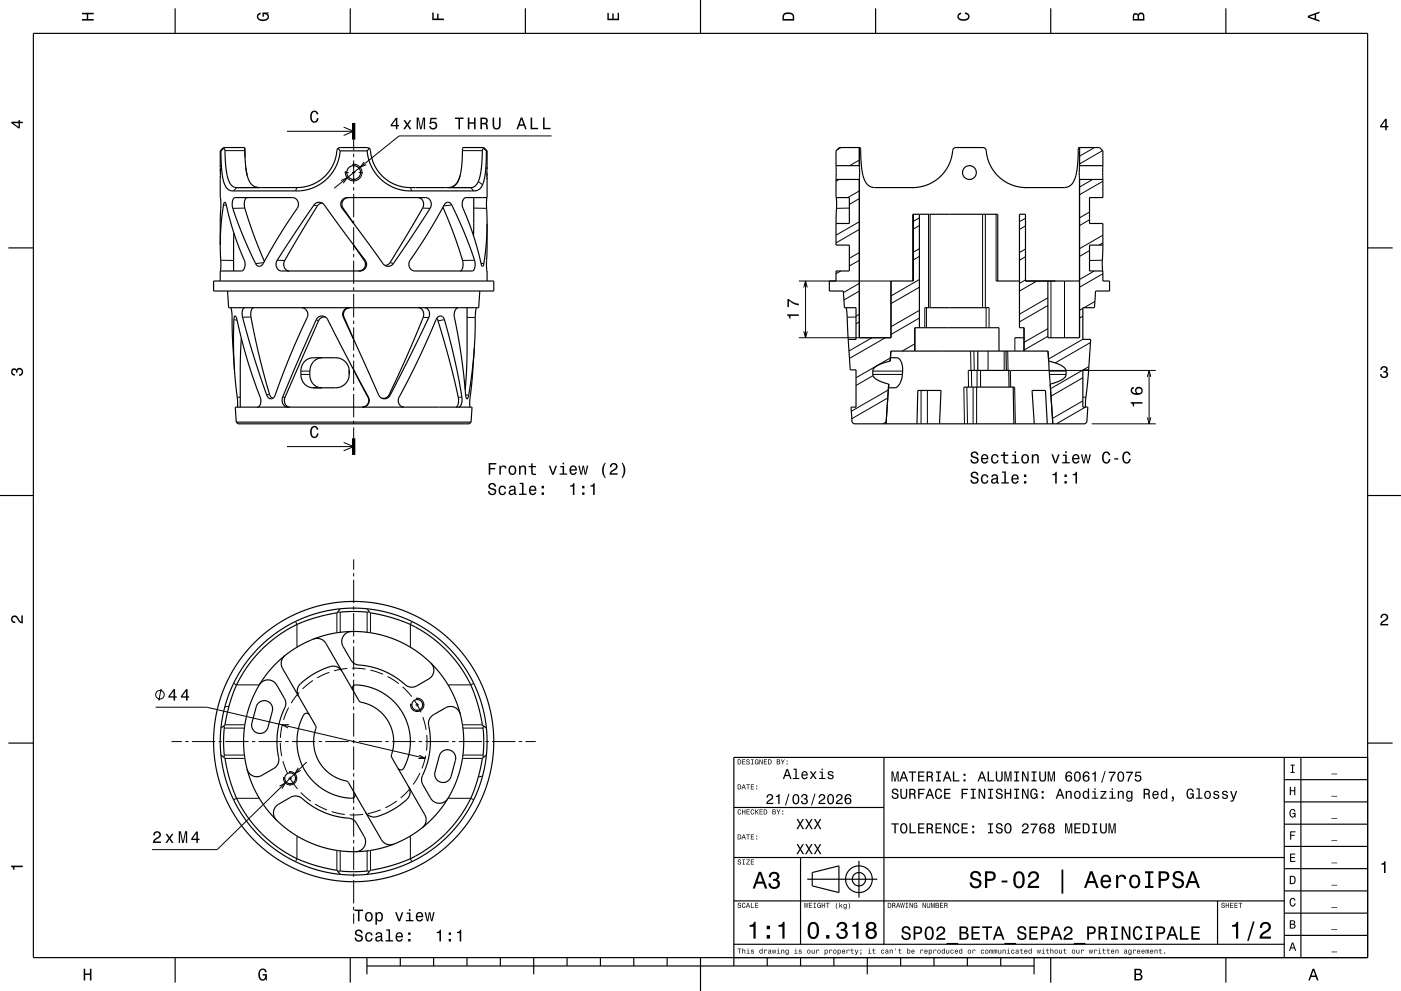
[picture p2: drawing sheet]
<svg xmlns="http://www.w3.org/2000/svg" width="420mm" height="297mm" viewBox="0 0 420 297" stroke-linecap="round" stroke-linejoin="round" font-family="sans-serif">
<g fill="none" stroke="#000" stroke-width=".3">
<path d="M86 39.3h20M103 38.1l3 1.2-3 1.3M67.4 45.1h6M70.9 56.2l-.9 1M89 56.2l-.4 1M102.2 54.1l1.9-.8-1.2 1.6M103.3 51.7h1.2M105.5 51.7h1M105.6 49.3a2.5 2.5 0 0 1 2.9 2.3 2.5 2.5 0 0 1-2.6 2.6 2.5 2.5 0 0 1-2.3-2.9M106 41.9v3.2M106 46.1v1M106 48.1v7"/>
<path d="M106 56.1v1M106 58.1v7M107.5 51.7h1.2M109.1 48.5l-1.1 1.6 1.8-.8M123 56.2l.5 1M138.6 45.1h6M141.1 56.2l.9 1M143.4 54.4l1.3 1M165.3 40.7h-45.7l-19.4 15.7M251.6 53.8l-1 .5M252.1 44.2l-1.2 .7M257.6 48l-2.9 1.6"/>
<path d="M257.6 59.5l-3 1.8M257.6 57.2l-3.4 2M327.6 53.8l-4 2.3M328.1 44.2l-4.5 2.6M330.5 45.1l-6.9 4M330.6 54.3l-7 4.1M66.2 78l3.8 .1M67 61.4l.9 .1M73.4 62.4h-3.6M79.1 78.7l-2.5 .3M83.1 78l2.3 .1M94.1 61.4l1 .4"/>
<path d="M102.9 62.4h-.3M106 66.1v1M106 68.1v7M106 76.1v1M106 78.1v7M109.5 78l-.3 .1M116.9 78.7l1 .3M126.7 62.4h2.2M135.4 61.4l-2.4 .3M142 62.4h3.9M142.3 78l-3.6 .1M144.2 78.9l.8 .1"/>
<path d="M254.6 62.4h-3.8M257.6 78l-3 1.7M257.6 68.8l-7 4M257.6 75.7l-3 1.7M257.6 66.4l-7 4.1M275.6 76.8l-1.8 1.1M275.6 67.6l-1.8 1M275.6 74.5l-1.8 1.1M275.6 65.3l-1.8 1M278.4 64.2v28M278.8 64.2v28M294.6 64.2v28"/>
<path d="M295.4 64.2v28M298.6 64.2v20M307.4 77l-1.8 1M307.4 67.7l-1.8 1.1M307.4 74.6l-1.8 1.1M307.4 65.4l-1.8 1M326.6 75.1l-3 1.7M326.6 65.9l-3 1.7M326.6 63.6l-3 1.7M330.5 78l-3.9 .1M330.6 72.8l-1.1 .7M330.6 70.5l-7 4"/>
<path d="M70.1 95.8l1 .1M75.2 95l-2.5 .1M94.8 95.8l.7 .4M103.1 95l-.2 .1M106 86.1v1M106 88.1v7M106 96.1v1M106 98.1v7M126.9 95.1l1.6 .1M133.2 95.8l-1.9 .4M140 95.1l2.5 .1M239.5 84.2h27.6v17h-27.6"/>
<path d="M241 99.3l.5 1.9 .5-1.9M241 86.1l.5-1.9 .5 1.9M241.5 84.2v17M252 81.2l-1.4 .8M256.6 95l-2.6 .1M257.6 96.5l-1 .5M257.6 87.2l-4.6 2.7M257.6 94.2l-1 .5M257.6 84.9l-4.8 2.8M275.6 95.3l-8.5 4.9M275.6 86.1l-8.5 4.9M275.6 93l-8.5 4.9"/>
<path d="M275.6 83.8l-8.5 4.9M277.2 92.2v6M277.7 92.2v6M295.6 92.2v6M296.5 92.2v6M307.4 83.9l-1.8 1M310.9 84.2l-5.3 3M314.1 91.6l-8.5 4.9M314.1 98.5l-7.1 4.1M314.1 89.2l-8.5 5M315.1 84.2v17M319.1 84.2v17"/>
<path d="M323.6 84.2v17M324.6 94.7l-1 .6M324.6 92.4l-1 .6M328 81.2l-4.4 2.6M328.2 90.3l-3.2 1.9M330.6 82l-7 4.1M71.1 119l.9 .1M80.8 118.2l-.9 .2M84.7 119l.7 .1M90.2 111.2h2.7M90.2 112.2h2.7M104.7 111.2h.1"/>
<path d="M106 106.1v1M106 108.1v7M106 116.1v1M106 118.1v7M110.5 119l-.2 .1M116.6 118.3l.4 .2M138.5 119l-1.1 .1M139.6 118.3l.9 .2M261.4 101.2l-6.9 4M261.6 111.2h9M261.6 112.2h8.9M261.7 112.6l-5.1 2.9"/>
<path d="M265.4 101.2l-10.7 6.2M266.1 119.3l-10.7 6.2M266.3 116.9l-11.1 6.4M266.9 107.3l-10.3 5.9M274.2 103l-3.7 2.2M276.1 117v10M278 117v10M288.9 116l.2 11M289.8 116l.2 11M290.3 111l.1 5M291 105.2l.1 5.8M291.2 111l.1 5"/>
<path d="M291.7 116v11M292 105.2l.1 5.8M292.8 116v11M292.9 111v5M294 111v5M296.2 105.2v5.8M301 105.2v5.8M302.1 105.2l.1 5.8M302.9 111l.1 5M303 111h43.5M304.2 116l.2 11M304.2 101.2v4"/>
<path d="M314.1 100.8l-7.1 4.1M314.5 111.2h5.1M314.6 112.2h5M324.6 113.2l-9.5 5.5M324.6 110.9l-9.7 5.6M324.6 101.7l-10.3 5.9M325.5 119l-.9 .1M326.4 109.9l-1.7 .9M326.9 102.7l-10.6 6.1M344 112.9l.5-1.9 .5 1.9M344.5 111v16M86 133.8h20"/>
<path d="M103 132.6l3 1.2-3 1.3M106 126.1v1M106 128.1v3.2M265.7 126.5l-1 .5M324.6 120.1l-9.1 5.3M325.4 122l-8.7 5M327.3 127h19.2M344 125.1l.5 1.9 .5-1.9M106 167.7v3.1M106 171.7v1.1M106 173.8v6.9M88.6 186.2l.4 1v6.5"/>
<path d="M101 183.7v5.9M102 183.5v6M106 181.8v.9M106 183.8v7M106 191.7v1.1M106 193.7v7.1M110.1 183.5v6M111.1 183.7v5.9M123.5 186.2l-.5 1v6.5M46.7 212h15.3l65.4 15.3M48.3 206.5l-.7 3.5M67.2 218.2h6.1"/>
<path d="M67.4 217.2h6M68.7 211.6l-1.3 .3M70 204.8l.9 .4h6.6M84.6 217.2l-.5 3.9M86.5 212l-1.5 3.7M86.6 217.2h-2l1.8 1M89.7 207.5l-2.4 3.2M93.8 203.9l-3.1 2.6M98.7 201.5l-3.6 1.7M104.1 200.3l-3.9 .7M105.6 200.3l4 .2M106 201.8v1"/>
<path d="M106 203.8v6.9M106 211.8v.9M106 213.8v7M111 200.8l3.8 1.3M116.2 202.7l3.3 2.2M120.7 205.9l2.7 2.9M123 211.3h.6M124.3 210l1.9 3.5M124.6 211.3h1M124.7 209.3a2 2 0 0 1 2.4 1.8 2 2 0 0 1-2.1 2.1 2 2 0 0 1-1.9-2.3M125.1 209.1v.7M125.1 210.7v1.1"/>
<path d="M125.1 212.7v.7M126.6 211.3h.6M126.8 214.9l.9 3.9M138.6 217.2h6M138.8 218.2h6M142 204.8l-.9 .4h-6.6M51.4 222.3h3.1M55.5 222.3h1M57.5 222.3h7M65.5 222.3h1M67.2 226.3h6.1M67.4 227.3h6"/>
<path d="M67.5 222.3h7M75.5 222.3h1M77.5 239.3h-6.6l-.9 .4M77.5 222.3h7M83.8 235.6l1.7-.9-1 1.7M84 222.6l.5 4M84.8 228.1l1.4 3.7M84.9 233.2h.6M85.5 222.3h1M86.5 233.2h1M86.6 231.3a2 2 0 0 1 2.4 1.8 2 2 0 0 1-2.1 2.1 2 2 0 0 1-1.9-2.3M86.9 233.1l2.3 3.3"/>
<path d="M87 231.1v.7M87 232.8v1M87 234.7v.7M87.5 222.3h7M88.5 233.2h.6M89.4 230.1l-1 1.8 1.7-1M90.2 237.5l3 2.6M92 228.4l-26.9 26.2h-19.5M95.5 222.3h1M97.5 222.3h7M105.5 222.3h1M106 221.7v1.1"/>
<path d="M106 223.7v7.1M106 231.8v.9M106 233.8v6.9M107.5 222.3h7M115.5 222.3h1M117.5 222.3h7M123 236.3l-2.9 2.8M125.5 222.3h1M125.7 226.3l1.7 1h-2M125.9 231.7l-2 3.4M127.5 222.3h7M127.6 226.5l-1.1 3.8"/>
<path d="M127.9 220.3v4.7M132.8 232h.1M134.5 239.3h6.6l.9 .4M135.5 222.3h1M137.5 222.3h7M138.6 227.3h6M138.8 226.3h6M144.7 232.6l-1.3 .3M145.5 222.3h1M147.5 222.3h7M155.5 222.3h1M157.5 222.3h3.1"/>
<path d="M89 250.8v6.6l-.4 .9M94.5 241l3.5 1.7M99.5 243.2l3.9 .9M101 254.9v5.9M102 255v6M106 241.8v.9M106 243.8v7M106 251.7v1.1M106 253.7v7.1M108.8 244.1l-3.9 .1M110.1 255v6M111.1 254.9v5.9"/>
<path d="M114.2 242.7l-3.9 1.1M119 240l-3.5 2.1M123 250.8v6.6l.5 .9M106 261.8v.9M106 263.8v6.9M106 271.8v1M106 273.8v3"/>
<circle cx="48" cy="208.2" r="1.28"/>
</g>
<g fill="none" stroke="#000" stroke-width=".35">
<path d="M10 10h400v277h-400zM52.5 2.5v7.5M105 2.5v7.5M157.5 2.5v7.5M210 0v10M262.5 2.5v7.5M315 2.5v7.5M367.5 2.5v7.5M66 49.6l.1 2.1M66 49.6v.3M66 45.2v4.4M66 45.2h.2"/>
<path d="M66.1 53.2l.1 8.2-.2 12.1M66.1 53.2h.1M66.1 52.9v.3M66.1 50.7v1M66.1 51.7v1.5M66.2 45.2l.3 5.8 .6 3.5a3 3 0 0 0 3.7 2.7h19.3a13 13 0 0 0 11.9-12M66.2 45.2h.1M67.1 44.5l.3 .5 .2 4.2 .4 3 1.1 3a2.22 2.22 0 0 0 1.8 1h18.6l3.4-.6 3.1-1.6 2.4-2.3 1.7-2.8 .8-3.3a1.17 1.17 0 0 1 1.1-1.4h8.1a1.29 1.29 0 0 1 1 1.7l.9 3.1 1.7 2.8 2.4 2.2 2.8 1.5 3.7 .7h18.5l.9-.2 .7-.4 1-1.9 .6-3.7 .3-4.9 .4-.6M67.1 44.5l-.9 .7M67.2 44.2l-.1 .3M70.1 59.4l.4-.2 17.5 .1a2.19 2.19 0 0 1 .7 3.8l-5.1 7.7-4.8 8.4-.6 .5-.7 .1-.8-.6-1.2-2.6-4.6-10.9-1.3-3.9 .1-1.5zM73.4 45.1l-.1-.9h-6.3l-1 1"/>
<path d="M73.5 47.2l-.1-2.1 .2 4.7 .5 2.8M73.7 50.2l.4 2.4M74.1 59.2l-.4 .3-.4 .7 .1 2.2 2.5 7.5 3.4 8.4M74.1 52.6l.6 1.6 .7 1.1 1 .6 1.1 .3M74.1 52.6l.1 .1M76.6 56l.9 .2M77.5 56.2h.1M89.4 56.2h.1M101.3 44.5l.7 .7M102 45.2h8.1M102 45.2h.1M102.7 59.9l.7-.5 .7-.2h23.5l.7 .2 .5 .4 .5 1.3-.3 1.3-7.5 11.3-4.1 5.8a2.05 2.05 0 0 1-3-1.1l-10.9-14.8a2.83 2.83 0 0 1-1.2-3.1z"/>
<path d="M104.5 59.2l-.4 .1a2.14 2.14 0 0 0-1.6 1.6 2.14 2.14 0 0 0 .8 2.2l2.7 3.9M110.1 45.2a13.2 13.2 0 0 0 14.9 12h17.2l1.2-.3 1.1-1.2 .7-2.2 .4-3.1 .2-5.2M110.1 45.2h.1M110.7 44.5l-.6 .7M125.3 59.2l1.1 .5 .5 1a4.2 4.2 0 0 1-1.1 3.3l-8.1 13.4a2.92 2.92 0 0 1-2.3 2.2M134.5 56.2h.1M137.9 52.6l-.2 .9a4 4 0 0 1-2 2.5M142 59.2l-.1 11.4M144.8 44.2l.2 .3M145 44.5l.8 .7M145.8 45.2h.2M145.8 45.2h.1"/>
<path d="M146 51.7v1.2M146 51.7v7.5M146 59.2l-.2 2.2 .2 5.6M146 50.3v1.4M146 50.3v.4M146 50.1v.2M146 49.8v.1M146 45.2l-1-1h-6.2l-.5 6.4-.6 2.9-1.2 1.9-.9 .6-1.1 .2M146 45.2v5.1M146 59.2h-6.5l-.6 .6-.3 1.3 .1 1.1 3.3 8.6 2.2 8.3 .5 .7M250.6 49.6v-4.4l1-1h6.3l.4 6.2 .7 3.1 1.2 1.9 .9 .6 1 .2M250.6 49.6v4.2"/>
<path d="M250.6 53.8v5.4h4v7.8h-4M250.6 49.6h7M250.6 53.8h7M250.7 59.2l.1 2.2-.2 5.6M257.6 49.6v4.2M257.6 53.8v47.4h9.5v-17h6.7v-20M257.6 44.2v5.4M262.1 56.2h11.9M262.1 56.2h.1M273.6 56.2l2.3-.2 2.1-.6 2-1 1.6-1.2 1.6-1.7 1-1.7 .9-2 .5-2.2a1.16 1.16 0 0 1 1-1.4h8.1a1.29 1.29 0 0 1 1 1.7l.6 2.2 .8 1.8 1.2 1.9 1.4 1.4 1.6 1.2 2.2 1.1 2 .5 2.1 .2M274 56.2h.1M307.3 56.2h11.8"/>
<path d="M307.3 56.2h.1M319.1 56.2h.1M323.6 49.6v4.2M323.6 44.2v5.4M323.6 53.8v47.4h-9.5v-17M323.6 49.6h7M323.6 53.8h7M330.6 49.6v-4.4l-1-1h-6.2l-.4 6.1-.7 3.2-.5 1.1-.8 .9-.9 .5-1 .2M330.6 49.6v4.2M330.6 53.8v5.4h-4v7.8h4v6.5M2.5 74.3h7.5M66 73.5l.5-8 .5-4.2 .4-.7 .4 .6 2.2 8.2 3.3 8.8 .2 1.2-.3 1.1-.7 .7h-6.5v3"/>
<path d="M66 73.5l.2 5.5-.1 2.2M70.1 69.8l-.1 11.4M94.4 61.2l.3-.3a2.05 2.05 0 0 1 3 1.2l10.9 14.7a2.85 2.85 0 0 1 1.2 3.2 1.99 1.99 0 0 1-1.9 1.2h-23.5l-.7-.2-.6-.5-.3-1.3 .3-1.2zM96.6 60.9a2.63 2.63 0 0 0-2.2 1.9l-8.7 14.6a2.17 2.17 0 0 0-.7 2.2 2.17 2.17 0 0 0 1.7 1.6M106 73.5l2.6 3.7a2.31 2.31 0 0 1 .1 3.6l-1.1 .4M132.8 62.1l3.3 8.3 2.6 7.7v2.2l-.3 .7-.5 .2M133.5 61l.8-.4 .9 .5 2.7 5.6 2.4 5.9 2 5.4 .1 1.3-.2 1.4-.6 .5-17.7-.1a2.29 2.29 0 0 1-.4-3.9l4.7-7.1zM144.7 79.8h.1M146 67l-.4 7.7-.6 4.4-.3 .7M146 67v14.2M250.6 67v6.5h4v7.7h-4v3h-2v3h4.2l.3 5h3.5v9.5h-2.3M275.6 64.2v34"/>
<path d="M330.6 73.5l-.2 5.5 .2 2.2M330.6 73.5h-4v7.7h4M410 74.3h7.5M64 84.2h84v3h-84zM68.2 87.2l.3 5h75l.3-5M69.2 92.2l.4 2.1 .1 7.9 .6 8.6M73.4 92.2l-.7 .7-.1 1.5 1.6 6.3 2.9 9.4 2.8 8.3 .5 .8 .7 .3 .7-.2 .6-.6 3.9-10.5 5.8-13.1 .2-.9a1.99 1.99 0 0 0-1.9-2M76.1 92.2l-.7 .5-.2 1.6 1.2 6.4 1.8 8 2.2 8.2 .6 1.7 .8 .8M97.6 95l-1.2 .2-.9 .8-10.1 23.1-.1 1 .2 .9 .6 .8 .8 .2M104.7 92.2a2.13 2.13 0 0 0-1.9 1.4 2.13 2.13 0 0 0 .5 2.2l2.7 5.9M105 92.2a2 2 0 0 0-1.9 2.8l2.9 6.7M125.4 92.2l.8 .3 .6 .8a4.1 4.1 0 0 1-.6 3.5l-4.3 10.1-4.7 10.3a2.47 2.47 0 0 1-2.5 2.2l-.3-.1"/>
<path d="M127.2 92.2l.8 .3 .6 .7a3.8 3.8 0 0 1-.8 3.5l-10.3 20.6a2.52 2.52 0 0 1-2.4 2.2 2.33 2.33 0 0 1-2-2.1l-7.1-15.7M130.9 95.4l.4 .8 3 10.1 2.9 11.7 .2 2.6-.2 1-.5 .4M137.4 92.2l-.6 .3-.4 .5-.2 1.8 1.9 10.4 1.5 13.4 .4 .9 .5-.8 .6-3.7 1.1-10.7M140 92.2v15.6l-.5 9M142.9 92.2l-.4 2.1-.3 10M146 81.2h.1M146 81.2v3M253.7 92.2l.6 9.5M273.6 84.2v-20h25.5v20M277.2 92.2h19.3M298.6 84.2h7M323.6 84.2h-16.2v-20h-1.8v34h1.4v7"/>
<path d="M330.6 81.2v3h2v3h-4.2l-.3 5h-3.5v9.5h2.4l-.6 9.1M70.3 110.8l.9 8.9-.1 2.3M70.3 110.8l-.3-10.9 .1-4.4 .4-.8 .5 .8 1.6 6.8 2 7.1 3.5 9.9v1.8l-.4 .6-.6 .3M72.3 101.4l-.3 6.9v13.7M91.5 108.2l1-.7 1.1-.3h7.1a4 4 0 0 1 4 4v1a4 4 0 0 1-4 4h-7.1l-1.7-.6a4.1 4.1 0 0 1-1.7-3.4v-1a4.2 4.2 0 0 1 1.3-3zM96.6 107.2a3.9 3.9 0 0 0-3.7 4l.1 1.9 .6 1.6 1.3 1.1 1.5 .4M104.7 110.9v.3M104.7 111.2v1M106 110.8l3.8 7.4a2.19 2.19 0 0 1 .7 2.2 2.19 2.19 0 0 1-1.7 1.6h-.2M106 110.8l-6.6-12.8a6 6 0 0 0-2.4-3.2h-1a2.94 2.94 0 0 0-1.8 2.3l-9.5 22.1-.1 .9 .3 1 .6 .7 .8 .2M106 110.8l4.5 8.2 .2 1a2.01 2.01 0 0 1-2 2M140.9 119v3"/>
<path d="M142.2 104.3l-1.3 14.7M254.3 101.7l.6 9.1h1.7v11.2h-1.5l.3 4.5 .6 .5h69.3l.5-.5 .3-4.5h-1.5v-11.2h1.8M266.4 115.1l-.8 11.9M266.9 108.2l.2-1h1.9l.4 .2 1 1.6 .2 2.2-.4 2.7-1.1 2-.7 .3h-1.9l-.1-1.1M266.9 108.2l-3.8 1.3-1 .8-.4 .8v1.4l.7 .9 1.7 1 2.3 .7M266.9 108.2l.2-3h47.1l.2 3M274.2 105.2v-7h25.3v7M288.9 116h15.3M290.3 111h12.6M293.1 105.2v5.8M301.6 105.2l.1 5.8M302.4 111l.1 5"/>
<path d="M303.7 116l.2 11M303.7 116h.1M304.2 101.2h2.8M314.4 108.2l1.2 18.8M314.4 108.2l3.9 1.4 1 .8 .3 .8v1.3l-.6 .9-1.7 .9-2.5 .8M326.4 110.8l-1 9.2 .1 2M70.8 126.5l.6 .5h69.3l.5-.5M70.8 126.5h70.4M70.8 126.5l-.3-4.5h71l-.3 4.5M121.2 122a2.09 2.09 0 0 1-1.8-1.4 2.09 2.09 0 0 1 .6-2.2l5.1-10 6-13.2a1.27 1.27 0 0 1 1.5-.4 1.27 1.27 0 0 1 .7 1.4l3 11.5 2 10.5 .1 2.5-.3 1-.5 .3M274.9 127l.2-10h7l-.4 10M310.1 127l-.7-10h4l.6 10"/>
<path d="M0 148.5h10M410 148.5h10M85.4 196.5a3 3 0 0 0-.7 3.8l10 17.3v.5l-.6 3.1v2.3l.5 2.4 1.1 2.5 1.5 2 1.9 1.7 2.2 1.2 3 1 10.1 17.4a3 3 0 0 0 3.7 1.3M89 193.7h.4M89.4 193.7l3.9-1.9 4.3-1.4 4-.8 4.2-.3 4.7 .3 4.1 .8 4 1.4 4.1 1.9M89.4 193.7l-3.7 2.6-3 2.6-2.7 3-2.5 3.7M94 191.5a3 3 0 0 1 3.7 1.3l10.1 17.4 3 1 2.1 1.2 2.1 1.9 1.4 2 1 2.3 .6 2.4v2.3l-.7 3.1 .1 .5 9.9 17.3a3 3 0 0 1-.7 3.8M101.3 183.3l-.3 .4-7.2 1.7-5 1.9-5.1 3-4.3 3.4-4.1 4.5-3.4 5.2-2.3 5.1-1.7 6.3a4.5 4.5 0 0 1-.8 2.8M101.3 183.3l.5 .2 4-.2 4.5 .2 .4-.2M102 182.5l-6.6 1.2-3.4 1.1-3.4 1.4-5.8 3.5-2.8 2.1-2.5 2.4-4.3 5.2-3.3 5.6-2.3 6.1-.8 3.4-.6 3.7M102 182.5l-.7 .8M102 182.5l3.6-.2 4.5 .2"/>
<path d="M105.4 189.3a3 3 0 0 0-2.5 4.5l2.3 4a4.1 4.1 0 0 0 4 1.7l2.7 .5 2.8 .9 2.7 1.4 2.5 1.6a5.2 5.2 0 0 0 4.1 2l4.6-2.4a3 3 0 0 0 .6-4.8M110.1 182.5l.6 .8M110.1 182.5l6.3 1.1 3.4 1.1 3.2 1.3 3.1 1.7 3 1.8 5.1 4.4 2.6 2.7 2.1 2.8 3.3 5.9 2.4 6.3 1.2 6.6M110.7 183.3l.4 .4 7.6 1.8 4.8 1.9 5.1 3.1 4.6 3.8 4.4 5 3.3 5.4 1.9 5 1.8 7.5 .4 .4M122.7 193.7l3.7 2.6 3.1 2.8 2.8 3.2 2.2 3.3M122.7 193.7h.3M66.2 218.2l-.2 3.8 .2 4.3M67.1 217.6l.1 .4-.2 4.5 .2 3.8-.1 .6M67.1 217.6l-.9 .6M77.5 210.7a2.5 2.5 0 0 1 3-.4 2.5 2.5 0 0 1 1.1 2.8l-1.3 4.9a2.5 2.5 0 0 1-3 1.7 2.5 2.5 0 0 1-1.8-3l1.3-5zM77.5 205.6l-1.9 3.8-1.5 4.4-.8 4-.3 4.2 .3 4.7 .9 4.3 1.3 3.7 2 4.2M77.5 205.2v.4"/>
<path d="M77.8 205.2a3 3 0 0 1 5.1 .1l2.4 4a4 4 0 0 1-.5 4.2l-.9 2.6-.7 3.2-.2 3.2 .2 2.8a4.7 4.7 0 0 1-.5 4.5l-4.2 2.6a3 3 0 0 1-4.4-1.9M92.8 214.3a1.16 1.16 0 0 0-1.3-.4 1.16 1.16 0 0 0-.8 1.1l-1.3 3.5-.4 3.7 .4 3.7 1.3 3.8 2 3.2 2.9 2.8 3.2 1.9 3.5 1.2a7.6 7.6 0 0 0 3.8 .2l.3-.6-.1-.7M102.5 201.1a3.4 3.4 0 0 0-4.9-.8l-3.2 1.5-2.5 1.6a5 5 0 0 0-2.8 4l.4 1.2M105.7 206.8a1.11 1.11 0 0 1 .3-1.3 1.11 1.11 0 0 1 1.3-.2l3.9 .8 3.8 1.7 3.3 2.7 2.4 3.2 1.7 3.9 .6 3.9-.3 4.3-1.3 3.7a1.16 1.16 0 0 1-.8 1.1 1.16 1.16 0 0 1-1.3-.4M134.5 205.6l1.9 3.7 1.5 4.3 .9 4.4 .2 4.3-.2 4.2-1 4.6-1.4 4-1.9 3.8M134.5 205.2v.4M138 214a3 3 0 0 0-4.4-1.9l-3.7 2.1a3.6 3.6 0 0 0-1.1 4.5l.2 3.3-.1 2.7-.5 3-.9 2.8a5.2 5.2 0 0 0-.8 4.5l2.4 4.2a3 3 0 0 0 5.2 .1M145 217.6l-.2 .4 .2 3.8-.2 4.7 .2 .4M145 217.6l.8 .6M145.8 218.2l.2 3.9-.2 4.2M2.5 222.7h7.5M66.2 226.3l.5 3.5 .9 3.6 2.3 6.1 3.3 5.6 1.9 2.6 2.6 2.7 5.1 4.4 3.1 2 2.9 1.6 3.2 1.3 3.4 1.1 6.6 1.2"/>
<path d="M66.2 226.3l.9 .6M67.1 226.9l.3 .4 1.7 7.2 1.9 5 3.2 5.3 4.2 5 4.6 3.9 5.5 3.4 4.9 1.9 3.7 1 3.9 .8 .3 .4M77.5 238.9l2.4 3.5 2.8 3.2 3 2.6 3.7 2.6M77.5 238.9v.4M122.6 235.9a3.4 3.4 0 0 1-1.7 4.6l-2.8 2-2.9 1.5a4.4 4.4 0 0 1-5 .1l-.6-.7M132.4 225.4a2.5 2.5 0 0 1 3-.4 2.5 2.5 0 0 1 1.1 2.8l-1.3 4.9a2.5 2.5 0 0 1-3 1.7 2.5 2.5 0 0 1-1.8-3l1.3-5zM134.5 238.9l-2.2 3.3-2.8 3.2-3.1 2.8-3.7 2.6M134.5 238.9v.4M145 226.9a4.9 4.9 0 0 0-.9 3.1l-1.8 6.3-2.2 5-3.2 4.8-4.3 4.7-4.4 3.6-5.2 3-4.7 1.7-7.2 1.7-.4 .4M145.8 226.3l-.5 3.4-.8 3.5-2.4 6.3-3.2 5.6-2 2.6-2.5 2.7-2.6 2.4-2.7 2.2-5.6 3.3-3.2 1.3-3.4 1.1-3.1 .8-3.7 .5M145.8 226.3l-.8 .6M265 227v56"/>
<path d="M385 233.7h25M385 227v60M390 227v60M410 222.7h7.5M410 227h-190v62.5M82.9 245.8a3 3 0 0 1 .6-4.8l3.6-2a3.5 3.5 0 0 1 4.5 1.1l2.4 1.8 2.9 1.5 2.8 1 2.9 .6a5.1 5.1 0 0 1 4.1 1.5l2.5 4.2a3 3 0 0 1-2.5 4.5M89 250.8h.4M89.4 250.8l3.8 1.9 4 1.3 4.3 .9 4.3 .3 4-.2 4.7-.9 4.2-1.4 4-1.9M122.7 250.8h.3M220 257h165M220 242h45M240 257v26"/>
<path d="M257.5 258v11M385 253.7h25M385 247h25M385 240.3h25M101.3 261.2l.4-.2 4.5 .2 4.1-.2 .4 .2M101.3 261.2l.7 .8M102 262l4 .3 4.1-.3M110.7 261.2l-.6 .8M220 270h165M242 263.5h21M243.5 261.5l8-2v8l-8-2zM365 270v13"/>
<path d="M385 273.7h25M385 267h25M385 260.3h25M52.5 287v7.5M105 287v7.5M110 289.5h200M110 287v5M120 287v2.5M130 287v2.5M140 287v2.5M150 287v2.5M160 287v5"/>
<path d="M170 287v2.5M180 287v2.5M190 287v2.5M200 287v2.5M210 287v10M220 283h165M230 287v2.5M240 287v2.5M250 287v2.5M260 287v5M270 287v2.5M280 287v2.5"/>
<path d="M290 287v2.5M300 287v2.5M310 287v5M315 287v7.5M367.5 287v7.5M385 280.3h25"/>
<circle cx="106" cy="51.7" r="2.07"/>
<circle cx="290.6" cy="51.7" r="2.07"/>
<circle cx="125.1" cy="211.3" r="1.62"/>
<circle cx="87" cy="233.3" r="1.62"/>
<circle cx="106" cy="222.2" r="42"/>
<circle cx="257.5" cy="263.5" r="2"/>
<circle cx="257.5" cy="263.5" r="4"/>
</g>
<path d="M106 36.8v5.1M106 131.3v5" fill="none" stroke="#000" stroke-width="1" stroke-linecap="butt"/>
<g fill="#000">
<path d="M24.6 3.8h3.5v.5h-1.7v1.4h1.7v.5h-3.5v-.5h1.4v-1.4h-1.4z" fill-rule="evenodd"/>
<path d="M77.3 4.2l.8-.4v.5l-.3 .1a.68 .68 0 0 0-.4 .6 .68 .68 0 0 0 .4 .6 1.68 1.68 0 0 0 2.4-.6 .93 .93 0 0 0-1.1-.8v.8h-.4v-1.3h1.9v.3l-.5 .1 .4 .4a1.19 1.19 0 0 1-.9 1.7 1.9 1.9 0 0 1-2.6-1.3z" fill-rule="evenodd"/>
<path d="M129.6 3.8h.4v1.8h1.1v-1.5h.4v1.5h1.6v.4h-3.5z" fill-rule="evenodd"/>
<path d="M182.1 3.9h.4v1.7h1.1v-1.6h.4v1.6h1.2v-1.8h.4v2.3h-3.5z" fill-rule="evenodd"/>
<path d="M235 4a2.21 2.21 0 0 0-.4 2.2h3.5v-1.2a1.92 1.92 0 0 0-3.1-1zM235.3 4.4l.4-.2a1.44 1.44 0 0 1 2 .8v.7h-2.7l.1-1z" fill-rule="evenodd"/>
<path d="M287.3 4.2l.8-.4v.4l-.3 .1a.66 .66 0 0 0-.4 .6 .66 .66 0 0 0 .4 .6 1.69 1.69 0 0 0 2.5-.5 .9 .9 0 0 0-1-.8v-.5a1.24 1.24 0 0 1 1.4 1.1 1.24 1.24 0 0 1-1.1 1.4 1.93 1.93 0 0 1-2.6-1.2z" fill-rule="evenodd"/>
<path d="M339.8 4.2l-.2 2h3.5v-1.4a.98 .98 0 0 0-.7-1 .98 .98 0 0 0-1.2 .6 .84 .84 0 0 0-1.4-.2zM340.1 4.5l.4-.1 .4 .1 .1 1.2h-1zM341.6 4.4l.4-.2a.58 .58 0 0 1 .7 .7v.8h-1.2z" fill-rule="evenodd"/>
<path d="M392.1 4.7v.6l3.5 1.2v-.4l-1-.4v-1.4l1-.4v-.4zM392.6 5l1.5-.5v1z" fill-rule="evenodd"/>
<path d="M3.4 36.5v.4l2.1 1.6h.5v-1.6h.8v-.4h-.8v-.5h-.4v.5zM4 36.9h1.6v1.1z" fill-rule="evenodd"/>
<path d="M93.3 33.6a1.19 1.19 0 0 1 1.3-.4 1.19 1.19 0 0 1 .9 1.1h-.5l-.1-.3a.66 .66 0 0 0-.6-.4 .66 .66 0 0 0-.6 .3l-.2 .5a1.59 1.59 0 0 0 .8 2 .9 .9 0 0 0 .7-1h.5a1.24 1.24 0 0 1-1.1 1.4 1.24 1.24 0 0 1-1.4-1v-1.6z" fill-rule="evenodd"/>
<path d="M118.7 35.3l-1.6 2.1v.5h1.6v.8h.4v-.8h.5v-.4h-.5v-2.2zM118.7 35.9v1.6h-1.1zM120.9 36l.9 1.3-.9 1.4h.5l.7-1 .7 1h.6l-1-1.4 .9-1.3h-.5l-.7 1-.6-1z" fill-rule="evenodd"/>
<path d="M124.9 35.2v3.5h.4v-3.1l.7 3.1h.4l.6-3.1v3.1h.4v-3.5h-.6l-.6 3.1-.7-3.1zM129 35.3l-.2 1.9h.4a.8 .8 0 0 1 1.2-.3 .8 .8 0 0 1-.1 1.3 .8 .8 0 0 1-1.2-.4h-.4a1.21 1.21 0 0 0 1.5 1.1 1.21 1.21 0 0 0 .8-1.7 1.21 1.21 0 0 0-1.8-.5l.2-1h1.5v-.4z" fill-rule="evenodd"/>
<path d="M136.4 35.2v.5h1v3h.5v-3h1.1v-.5zM140.2 35.2v3.5h.5v-1.6h1.4v1.6h.5v-3.5h-.5v1.5h-1.4v-1.5zM144 35.2v3.5h.5v-1.4h1l.3 1.4h.6l-.3-1.4-.3-.3a.97 .97 0 0 0 .4-1.1 .97 .97 0 0 0-1-.7zM144.5 35.7h.6a.6 .6 0 0 1 .7 .6 .6 .6 0 0 1-.8 .5h-.5zM147.7 35.2v2.2a1.22 1.22 0 0 0 1.2 1.4 1.22 1.22 0 0 0 1.2-1.4v-2.2h-.5v2.2a.77 .77 0 0 1-.7 1 .77 .77 0 0 1-.8-1v-2.2zM156.1 35.2l-1.3 3.5h.5l.4-1h1.4l.3 1h.5l-1.3-3.5zM156.4 35.7l.5 1.6h-1.1zM159.1 35.2v3.5h2.2v-.4h-1.8v-3.1zM162.8 35.2v3.5h2.3v-.4h-1.8v-3.1z" fill-rule="evenodd"/>
<path d="M415.3 35.6l-1.6 2.1v.5h1.6v.8h.4v-.8h.5v-.4h-.5v-2.2zM415.3 36.2v1.6h-1.1z" fill-rule="evenodd"/>
<path d="M236 94.2v.4a.78 .78 0 0 1 .6 .9h.4v-.8h2.5v-.5zM236.1 89.6v2.4h.4v-1.9a5.2 5.2 0 0 0 3 1.4v-.5a5.3 5.3 0 0 1-3-1.4z" fill-rule="evenodd"/>
<path d="M3.6 110.6a.86 .86 0 0 1 1.4 .2 1.18 1.18 0 0 1 2 .3 1.18 1.18 0 0 1-1.3 1.6v-.5a.72 .72 0 0 0 .9-.6 .72 .72 0 0 0-.8-.8 .72 .72 0 0 0-.6 .9h-.4a.62 .62 0 0 0-.4-.8 .62 .62 0 0 0-.8 .5 .62 .62 0 0 0 .5 .7h.4l-.1 .5a1.17 1.17 0 0 1-1-.7 1.17 1.17 0 0 1 .2-1.3z" fill-rule="evenodd"/>
<path d="M414.1 110a1.01 1.01 0 0 1 1.5-.2 1.01 1.01 0 0 1 0 1.6 1.12 1.12 0 0 1 .4 1.5 1.12 1.12 0 0 1-1.6 .3l-.6-.5-.1-.6h.5a.72 .72 0 0 0 .7 .9 .72 .72 0 0 0 .7-.8 .72 .72 0 0 0-.9-.6v-.4a.62 .62 0 0 0 .8-.4 .62 .62 0 0 0-.5-.8 .62 .62 0 0 0-.7 .5v.4h-.5z" fill-rule="evenodd"/>
<path d="M93.3 128.1a1.19 1.19 0 0 1 1.3-.4 1.19 1.19 0 0 1 .9 1.1h-.5l-.1-.3a.66 .66 0 0 0-.6-.5 .66 .66 0 0 0-.6 .4l-.2 .5a1.58 1.58 0 0 0 .8 2 .9 .9 0 0 0 .7-1h.5a1.24 1.24 0 0 1-1.1 1.4 1.24 1.24 0 0 1-1.4-1v-1.6z" fill-rule="evenodd"/>
<path d="M291.3 135.6a.96 .96 0 0 0-.3 1.1 .96 .96 0 0 0 1 .6l.4 .1a.64 .64 0 0 1 .4 .9 .64 .64 0 0 1-1 .2l-.5-.8h-.4a1.21 1.21 0 0 0 1.5 1.3 1.21 1.21 0 0 0 .7-1.8l-1.2-.4a.62 .62 0 0 1-.1-1.1 .62 .62 0 0 1 1 .4v.3h.5a1.19 1.19 0 0 0-.7-1.1 1.19 1.19 0 0 0-1.3 .3zM294.4 136.5a1.45 1.45 0 0 0-.3 1.6 1.45 1.45 0 0 0 1.5 .8l.7-.8h-.5l-.6 .5a.76 .76 0 0 1-.7-1h1.8a1.16 1.16 0 0 0-.5-1.3 1.16 1.16 0 0 0-1.4 .2zM294.7 136.7l.2-.2a.67 .67 0 0 1 .7 .1 .67 .67 0 0 1 .2 .7h-1.3zM297.4 136.5a1.45 1.45 0 0 0-.2 1.6 1.45 1.45 0 0 0 1.5 .8l.5-.6 .1-.4h-.4l-.4 .6a1.02 1.02 0 0 1-1-1 1.02 1.02 0 0 1 1-1l.4 .6h.4a1.09 1.09 0 0 0-.7-1 1.09 1.09 0 0 0-1.2 .4zM300.8 135.5v.8h-.8v.3h.8v1.8a1.04 1.04 0 0 0 1.5 .5v-.3a.68 .68 0 0 1-1-.4l-.1-1.6h1.1v-.3h-1.1v-.8zM303.5 136.3v.3h.7v1.9h-.9v.4h2.2v-.4h-.9v-2.2zM304.1 135.3v.5h.5v-.5zM306.5 136.5a1.45 1.45 0 0 0-.3 1.7 1.45 1.45 0 0 0 1.6 .7 1.45 1.45 0 0 0 .7-1.8 1.45 1.45 0 0 0-1.7-.9zM306.8 136.7a.67 .67 0 0 1 .7-.2 .67 .67 0 0 1 .5 .6 .93 .93 0 0 1 0 1 .93 .93 0 0 1-1 .4 1.36 1.36 0 0 1-.2-1.8zM309.3 136.2v2.7h.5v-1.6a.64 .64 0 0 1 .4-.8 .64 .64 0 0 1 .8 .4v2h.4v-1.8a.89 .89 0 0 0-.6-1 .89 .89 0 0 0-1.1 .5v-.4zM315.2 136.2l1 2.7h.5l1-2.7h-.5l-.8 2.1-.7-2.1zM318.6 136.3v.3h.7v1.9h-.9v.4h2.3v-.4h-.9v-2.2zM319.3 135.3v.5h.5v-.5zM321.7 136.5a1.45 1.45 0 0 0-.3 1.6 1.45 1.45 0 0 0 1.5 .8l.7-.8h-.5l-.6 .5a.76 .76 0 0 1-.7-1h1.8a1.16 1.16 0 0 0-.5-1.3 1.16 1.16 0 0 0-1.4 .2zM322 136.7l.2-.2a.67 .67 0 0 1 .7 .1 .67 .67 0 0 1 .3 .7h-1.4zM324 136.2l.7 2.7h.4l.4-2.3 .4 2.3h.5l.6-2.7h-.4l-.4 2.3-.4-2.3h-.5l-.4 2.3-.4-2.3zM330.7 135.8a2.03 2.03 0 0 0 1 3.2 1.32 1.32 0 0 0 1.2-1.4h-.5a.82 .82 0 0 1-1.1 .9 1.82 1.82 0 0 1 .4-2.8l.4 .2 .3 .5h.5a1.19 1.19 0 0 0-.9-1.1 1.19 1.19 0 0 0-1.3 .5zM334 137.3v.4h1.3v-.4zM336.8 135.8a2.03 2.03 0 0 0 .9 3.2 1.32 1.32 0 0 0 1.3-1.4h-.5a.82 .82 0 0 1-1.1 .9 1.83 1.83 0 0 1 .3-2.8l.5 .2 .3 .5h.4a1.19 1.19 0 0 0-.8-1.1 1.19 1.19 0 0 0-1.3 .5z" fill-rule="evenodd"/>
<path d="M339 120.5v.4a.77 .77 0 0 1 .6 .9h.4v-.8h2.5v-.5zM339.2 116.3a1.44 1.44 0 0 0 .1 1.6 1.44 1.44 0 0 0 1.6 .5 1.26 1.26 0 0 0 1.7-1 1.26 1.26 0 0 0-1.2-1.5 1.11 1.11 0 0 0-1.1 .7 1.11 1.11 0 0 0 .3 1.3 1.03 1.03 0 0 1-1.2-.9l.1-.4 .4-.2v-.5zM340.7 117.1a.75 .75 0 0 1 1.5 0 .75 .75 0 0 1-1.5 0z" fill-rule="evenodd"/>
<path d="M146.5 138.8v3.5h.5v-1.6h1.5v-.5h-1.5v-1h1.8v-.4zM149.7 139.6v2.7h.4v-1.6a.66 .66 0 0 1 .4-.8 .66 .66 0 0 1 .8 .3l.1 .2h.4a.89 .89 0 0 0-.7-.9 .89 .89 0 0 0-1 .5v-.4zM152.8 139.9a1.45 1.45 0 0 0-.3 1.7 1.45 1.45 0 0 0 1.6 .7 1.45 1.45 0 0 0 .7-1.8 1.45 1.45 0 0 0-1.7-.9zM153.1 140.1a.67 .67 0 0 1 .7-.2 .67 .67 0 0 1 .5 .6 .93 .93 0 0 1 0 1 .93 .93 0 0 1-1 .4 1.37 1.37 0 0 1-.2-1.8zM155.6 139.6v2.7h.5v-1.6a.63 .63 0 0 1 .3-.8 .63 .63 0 0 1 .8 .4l.1 2h.4v-1.8a.89 .89 0 0 0-.6-1 .89 .89 0 0 0-1.1 .5v-.4zM159.2 138.9v.8h-.7v.3h.7l.1 1.8a1.05 1.05 0 0 0 1.4 .5v-.3a.68 .68 0 0 1-1-.4v-1.6h1v-.3h-1v-.8zM164.5 139.6l1 2.7h.5l1-2.7h-.5l-.7 2.1-.8-2.1zM168 139.7v.3h.7v1.9h-.9v.4h2.2v-.4h-.9v-2.2zM168.7 138.7v.5h.4v-.5zM171 139.9a1.45 1.45 0 0 0-.2 1.6 1.45 1.45 0 0 0 1.4 .8l.7-.8h-.4l-.6 .5a.76 .76 0 0 1-.7-1h1.7a1.16 1.16 0 0 0-.4-1.3 1.16 1.16 0 0 0-1.5 .2zM171.4 140.1l.2-.2a.66 .66 0 0 1 .7 .1 .66 .66 0 0 1 .2 .7h-1.3zM173.4 139.6l.6 2.7h.5l.4-2.3 .4 2.3h.4l.7-2.7h-.5l-.4 2.3-.4-2.3h-.5l-.4 2.3-.4-2.3z" fill-rule="evenodd"/>
<path d="M146.7 145a1.09 1.09 0 0 0-.2 1.3 1.09 1.09 0 0 0 1.3 .5 .64 .64 0 0 1 .4 .9 .64 .64 0 0 1-1 .2l-.5-.7h-.4a1.21 1.21 0 0 0 1.5 1.3 1.21 1.21 0 0 0 .7-1.9l-1.2-.4a.62 .62 0 0 1-.1-1 .62 .62 0 0 1 1 .4v.3h.5a1.19 1.19 0 0 0-.7-1.1 1.19 1.19 0 0 0-1.3 .2zM149.8 145.9a1.45 1.45 0 0 0-.3 1.7 1.45 1.45 0 0 0 1.5 .7l.6-.5 .1-.4h-.4l-.4 .6a1.01 1.01 0 0 1-1-1 1.01 1.01 0 0 1 1-1l.4 .5h.4a1.09 1.09 0 0 0-.8-1 1.09 1.09 0 0 0-1.1 .4zM152.9 145.8l-.3 .6h.4a.55 .55 0 0 1 .7-.5 .55 .55 0 0 1 .3 .7l-.2 .1a.91 .91 0 0 0-1.3 .5 .91 .91 0 0 0 .8 1.2l.9-.4 .1 .3h.5v-.3l-.2-.1v-1.6a1.02 1.02 0 0 0-1.7-.5zM153 147.3l1.1-.4a.77 .77 0 0 1-.2 .9 .77 .77 0 0 1-.9 .1zM155.8 144.7v.4h.7v2.8h-.9v.4h2.2v-.4h-.9v-3.2zM158.9 145.9a1.46 1.46 0 0 0-.3 1.6 1.46 1.46 0 0 0 1.5 .9l.7-.9h-.5l-.6 .5a.76 .76 0 0 1-.7-.9h1.8a1.17 1.17 0 0 0-.5-1.4 1.17 1.17 0 0 0-1.4 .2zM159.2 146.1l.2-.1a.66 .66 0 0 1 .7 .1 .66 .66 0 0 1 .2 .6h-1.3zM162.4 147.6v.7h.7v-.7zM162.4 145.6v.8h.7v-.8z" fill-rule="evenodd"/>
<path d="M170.9 145.5v.3h.8v2.5h.5v-3.5h-.3a.77 .77 0 0 1-1 .7zM174.5 147.6v.7h.7v-.7zM174.5 145.6v.8h.7v-.8zM177 145.5v.3h.8v2.5h.5v-3.5h-.4a.77 .77 0 0 1-.9 .7z" fill-rule="evenodd"/>
<path d="M181.3 138.7a3.6 3.6 0 0 0 0 4.5h.3a4.3 4.3 0 0 1 0-4.5zM183.1 139.1l-.3 .9h.5a.71 .71 0 0 1 .5-.8 .71 .71 0 0 1 .9 .5 .71 .71 0 0 1-.5 .8l-.3 .2a1.63 1.63 0 0 0-1.2 1.6h2.5v-.5h-1.9l.8-.8a1.17 1.17 0 0 0 .9-1.6 1.17 1.17 0 0 0-1.9-.3zM186.3 138.7a4.3 4.3 0 0 1 0 4.5h.3a3.6 3.6 0 0 0 0-4.5z" fill-rule="evenodd"/>
<path d="M291.3 141.6a.96 .96 0 0 0-.3 1.1 .96 .96 0 0 0 1 .6l.4 .1a.64 .64 0 0 1 .4 .9 .64 .64 0 0 1-1 .2l-.5-.7h-.4a1.21 1.21 0 0 0 1.5 1.3 1.21 1.21 0 0 0 .7-1.9l-1.2-.4a.62 .62 0 0 1-.1-1 .62 .62 0 0 1 1 .4v.3h.5a1.19 1.19 0 0 0-.7-1.1 1.19 1.19 0 0 0-1.3 .2zM294.4 142.5a1.45 1.45 0 0 0-.3 1.7 1.45 1.45 0 0 0 1.5 .7l.6-.5 .1-.4h-.4l-.4 .6a1.02 1.02 0 0 1-1-1 1.02 1.02 0 0 1 1-1l.4 .5h.4a1.09 1.09 0 0 0-.8-1 1.09 1.09 0 0 0-1.1 .4zM297.5 142.3l-.3 .7h.4a.55 .55 0 0 1 .7-.5 .55 .55 0 0 1 .3 .7l-.2 .1a.91 .91 0 0 0-1.3 .5 .91 .91 0 0 0 .8 1.2l.9-.4 .1 .3h.5v-.3l-.2-.1v-1.6a1.02 1.02 0 0 0-1.7-.6zM297.6 143.9l1.1-.4a.77 .77 0 0 1-.2 .9 .77 .77 0 0 1-.9 .1zM300.4 141.3v.4h.7v2.8h-.9v.4h2.2v-.4h-.9v-3.2zM303.5 142.5a1.45 1.45 0 0 0-.3 1.6 1.45 1.45 0 0 0 1.5 .8l.7-.8h-.5l-.6 .5a.76 .76 0 0 1-.7-.9h1.8a1.17 1.17 0 0 0-.5-1.4 1.17 1.17 0 0 0-1.4 .2zM303.8 142.7l.2-.1a.67 .67 0 0 1 .7 .1 .67 .67 0 0 1 .2 .6h-1.3zM307 144.2v.7h.7v-.7zM307 142.2v.8h.7v-.8z" fill-rule="evenodd"/>
<path d="M315.5 142.1v.3h.8v2.5h.5v-3.5h-.3a.78 .78 0 0 1-1 .7zM319.1 144.2v.7h.7v-.7zM319.1 142.2v.8h.7v-.8zM321.6 142.1v.3h.8v2.5h.5v-3.5h-.4a.77 .77 0 0 1-.9 .7z" fill-rule="evenodd"/>
<path d="M3.6 184.7a1.22 1.22 0 0 1 2 .8l.8 .8v-1.9h.4v2.4a2.76 2.76 0 0 1-2-1.8 .69 .69 0 0 0-1.1 .5 .69 .69 0 0 0 .9 .8v.4a1.19 1.19 0 0 1-1.2-.6 1.19 1.19 0 0 1 .2-1.4z" fill-rule="evenodd"/>
<path d="M414.2 184.2a1.18 1.18 0 0 1 1.9 .3 1.18 1.18 0 0 1-1 1.7l-.8 .8h1.9v.4h-2.4a2.76 2.76 0 0 1 1.8-2 .69 .69 0 0 0-.5-1.1 .69 .69 0 0 0-.8 .9h-.4z" fill-rule="evenodd"/>
<path d="M52 206.5l-1.5 2.1v.5h1.5v.9h.5v-.9h.5v-.4h-.5v-2.2zM52 207.1v1.6h-1.1zM55.8 206.5l-1.6 2.1v.5h1.6v.9h.4v-.9h.5v-.4h-.5v-2.2zM55.8 207.1v1.6h-1.1z" fill-rule="evenodd"/>
<path d="M221.1 227.6v1.5h.5a.77 .77 0 0 0 .6-.8 .77 .77 0 0 0-.6-.7zM221.4 227.8a.58 .58 0 0 1 .6 .5 .58 .58 0 0 1-.6 .6zM222.5 227.6v1.5h.9v-.2h-.7v-.5h.7v-.2h-.7v-.4h.7v-.2zM223.9 227.7a.6 .6 0 0 0 0 .6 .6 .6 0 0 0 .7 .3 .33 .33 0 0 1-.3 .4 .33 .33 0 0 1-.4-.4h-.2a.54 .54 0 0 0 .6 .6 .54 .54 0 0 0 .5-.7 .54 .54 0 0 0-.8-.4 .28 .28 0 0 1 .2-.4 .28 .28 0 0 1 .4 .3h.2l-.1-.2-.2-.2zM225.2 227.6v.2h.3v1.1h-.3v.2h.7v-.2h-.2v-1.1h.2v-.2zM226.4 227.8a.72 .72 0 0 0-.2 .9 .72 .72 0 0 0 1 .3l.2 .1v-.8h-.5v.2h.3l-.2 .4a.52 .52 0 0 1-.6-.6 .52 .52 0 0 1 .7-.4l.3 .1-.3-.4zM227.7 227.6v1.5h.1v-1.2l.6 1.2h.2v-1.5h-.1v1.2l-.6-1.2zM229 227.6v1.5h1v-.2h-.8v-.5h.7v-.2h-.7v-.4h.7v-.2zM230.3 227.6v1.5h.5a.77 .77 0 0 0 .6-.8 .77 .77 0 0 0-.6-.7zM230.5 227.8a.58 .58 0 0 1 .6 .5 .58 .58 0 0 1-.6 .6zM232.9 227.6v1.5h.5a.42 .42 0 0 0 .5-.3 .42 .42 0 0 0-.3-.5l.2-.2-.1-.4zM233.1 227.8h.3a.23 .23 0 0 1 .2 .2 .23 .23 0 0 1-.2 .2h-.3zM233.1 228.4h.3a.26 .26 0 0 1 .3 .2 .26 .26 0 0 1-.3 .3h-.3zM234.1 227.6l.5 .9v.6h.2v-.6l.5-.9h-.3l-.3 .7-.4-.7zM235.8 228.8v.3h.3v-.3zM235.8 227.9v.3h.3v-.3z" fill-rule="evenodd"/>
<path d="M221.1 235.1v1.5h.5a.77 .77 0 0 0 .6-.8 .77 .77 0 0 0-.6-.7zM221.4 235.3a.58 .58 0 0 1 .6 .5 .58 .58 0 0 1-.6 .6zM222.8 235.1l-.5 1.5h.2l.2-.5h.5l.2 .5h.2l-.5-1.5zM223 235.3l.2 .7h-.5zM223.7 235.1v.2h.5v1.3h.2v-1.3h.4v-.2zM225.1 235.1v1.5h1v-.2h-.8v-.5h.7v-.2h-.7v-.4h.7v-.2zM226.7 236.3v.3h.3v-.3zM226.7 235.4v.3h.3v-.3z" fill-rule="evenodd"/>
<path d="M235.8 230.5l-1.1 3h.4l.3-.9h1.2l.3 .9h.4l-1.1-3zM236 230.9l.5 1.3h-1zM237.9 230.4v.3h.6v2.5h-.8v.3h1.9v-.3h-.8v-2.8zM240.5 231.4a1.25 1.25 0 0 0-.2 1.4 1.25 1.25 0 0 0 1.2 .7l.6-.7-1.1 .4-.4-.8h1.6v-.1a.96 .96 0 0 0-.5-1.1 .96 .96 0 0 0-1.2 .2zM240.8 231.6l.6-.1 .4 .6h-1.2zM242.8 231.2l.8 1.1-.9 1.2h.5l.6-.9 .6 .9h.5l-.9-1.2 .8-1.1h-.4l-.6 .8-.6-.8zM245.7 231.2v.4h.6v1.6h-.8v.3h2v-.3h-.8v-2zM246.3 230.4v.4h.4v-.4zM248.4 231.3l-.3 .5 .2 .4 1.2 .4a.52 .52 0 0 1-.5 .7 .52 .52 0 0 1-.5-.5h-.4a.89 .89 0 0 0 1.1 .8 .89 .89 0 0 0 .6-1.3l-1.2-.4a.46 .46 0 0 1 .4-.5 .46 .46 0 0 1 .5 .4h.4a.93 .93 0 0 0-1.5-.5z" fill-rule="evenodd"/>
<path d="M267.3 231.2v3h.3v-2.7l.5 2.7h.4l.6-2.7v2.7h.3v-3h-.5l-.6 2.6-.5-2.6zM270.7 231.2l-1.1 3h.4l.3-.9h1.2l.4 .9h.4l-1.1-3zM270.9 231.6l.5 1.4h-.9zM272.4 231.2v.4h.9v2.6h.4v-2.6h.9v-.4zM275.2 231.2v3h1.9v-.4h-1.5v-1h1.4v-.3h-1.4v-.9h1.5v-.4zM277.8 231.2v3h.4v-1.3l.9 .1 .2 1.2h.5l-.3-1.3-.2-.2a.83 .83 0 0 0 .4-.9 .83 .83 0 0 0-.9-.6zM278.2 231.6h.5a.51 .51 0 0 1 .6 .5 .51 .51 0 0 1-.7 .5h-.4zM280.6 231.2v.4h.5v2.2h-.5v.4h1.5v-.4h-.6v-2.2h.6v-.4zM283.7 231.2l-1.1 3h.4l.3-.9h1.2l.4 .9h.4l-1.1-3zM284 231.6l.4 1.4h-.9zM285.7 231.2v3h1.9v-.4h-1.5v-2.6zM288.9 233.6v.6h.6v-.6zM288.9 231.9v.6h.6v-.6zM294.1 231.2l-1.1 3h.4l.4-.9h1.2l.3 .9h.4l-1.1-3zM294.4 231.6l.4 1.4h-.9zM296.1 231.2v3h1.9v-.4h-1.5v-2.6zM298.5 231.2v1.9a1.05 1.05 0 0 0 1.1 1.2 1.05 1.05 0 0 0 1-1.2v-1.9h-.4v1.9a.66 .66 0 0 1-.6 .8 .66 .66 0 0 1-.7-.8v-1.9zM301.1 231.2v3h.3v-2.7l.6 2.7h.4l.5-2.7v2.7h.3v-3h-.5l-.5 2.6-.6-2.6zM304 231.2v.4h.6v2.2h-.6v.4h1.5v-.4h-.5v-2.2h.5v-.4zM306.4 231.2v3h.3v-2.5l1.2 2.5h.5v-3h-.4v2.5l-1.1-2.5zM309.2 231.2v.4h.6v2.2h-.6v.4h1.5v-.4h-.5v-2.2h.5v-.4zM311.5 231.2v1.9a1.05 1.05 0 0 0 1.1 1.2 1.05 1.05 0 0 0 1-1.2v-1.9h-.4v1.9a.66 .66 0 0 1-.6 .8 .66 .66 0 0 1-.7-.8v-1.9zM314.1 231.2v3h.3v-2.7l.6 2.7h.4l.5-2.7v2.7h.4v-3h-.6l-.5 2.6-.6-2.6zM319.8 231.4a2.05 2.05 0 0 0 .2 2.8 .99 .99 0 0 0 1.3-.3 .99 .99 0 0 0-.2-1.3 .99 .99 0 0 0-1.3 0 .87 .87 0 0 1 .7-1.1l.4 .2 .1 .3h.4a.96 .96 0 0 0-.6-.8 .96 .96 0 0 0-1 .2zM319.7 233.3a.65 .65 0 0 1 1.3 0 .65 .65 0 0 1-1.3 0zM322.2 231.6a1.73 1.73 0 0 0 .8 2.7 1.74 1.74 0 0 0 .8-2.7 .95 .95 0 0 0-1.6 0zM322.7 231.6l.3-.1a1.46 1.46 0 0 1 0 2.4h-.3l-.3-.6v-1.1zM325 231.4a2.05 2.05 0 0 0 .2 2.8 .99 .99 0 0 0 1.3-.3 .99 .99 0 0 0-.2-1.3 .99 .99 0 0 0-1.3 0 .83 .83 0 0 1 .9-1l.3 .4h.4a.95 .95 0 0 0-.6-.8 .95 .95 0 0 0-1 .2zM325 233.3a.64 .64 0 0 1 1.2 0 .64 .64 0 0 1-1.2 0zM327.4 231.8v.3h.7v2.1h.4v-3zM331.2 231.1l-1.1 3.5h.3l1.1-3.5zM332.4 231.3v.4h1.6a4.5 4.5 0 0 0-1.2 2.5h.4a4.5 4.5 0 0 1 1.2-2.6v-.3zM335.2 231.6a1.73 1.73 0 0 0 .8 2.7 1.74 1.74 0 0 0 .8-2.7 .95 .95 0 0 0-1.6 0zM335.7 231.6l.3-.1a1.47 1.47 0 0 1 0 2.4h-.3l-.3-.6v-1.1zM337.6 231.3v.4h1.6a4.5 4.5 0 0 0-1.2 2.5h.4a4.5 4.5 0 0 1 1.2-2.6v-.3zM340.5 231.3l-.3 1.6h.4a.68 .68 0 0 1 1-.2 .68 .68 0 0 1 0 1 .68 .68 0 0 1-1.1-.3h-.4a1.04 1.04 0 0 0 1.3 .9 1.04 1.04 0 0 0 .7-1.4 1.04 1.04 0 0 0-1.5-.5l.1-.8h1.4v-.3z" fill-rule="evenodd"/>
<path d="M267.6 236.6a.93 .93 0 0 0-.1 1.1 .93 .93 0 0 0 1 .4 .55 .55 0 0 1 .4 .8 .55 .55 0 0 1-.8 .2l-.4-.7h-.4a1.04 1.04 0 0 0 1.2 1.1 1.04 1.04 0 0 0 .7-1.6l-1.1-.3a.53 .53 0 0 1-.1-.9 .53 .53 0 0 1 .9 .3v.3h.4a1.02 1.02 0 0 0-.6-.9 1.02 1.02 0 0 0-1.1 .2zM269.9 236.4v1.8a1.05 1.05 0 0 0 1 1.3 1.05 1.05 0 0 0 1.1-1.3v-1.8h-.4v1.9a.66 .66 0 0 1-.7 .8 .66 .66 0 0 1-.6-.8v-1.9zM272.6 236.4v3h.4v-1.3l.9 .1 .2 1.2h.5l-.3-1.3-.2-.2a.83 .83 0 0 0 .3-.9 .83 .83 0 0 0-.8-.6zM273 236.8h.5a.51 .51 0 0 1 .6 .5 .51 .51 0 0 1-.7 .5h-.4zM275.3 236.4v3h.4v-1.4h1.2v-.4h-1.2v-.9h1.5v-.3zM278.5 236.4l-1.1 3h.4l.3-.9h1.2l.4 .9h.4l-1.1-3zM278.7 236.8l.5 1.3h-.9zM280.6 236.7a1.74 1.74 0 0 0 .8 2.8 1.13 1.13 0 0 0 1.1-1.2h-.5v.3a.58 .58 0 0 1-.5 .5 .58 .58 0 0 1-.6-.3l-.2-.4a1.37 1.37 0 0 1 .7-1.7l.4 .1 .2 .5h.4a1.02 1.02 0 0 0-.7-.9 1.02 1.02 0 0 0-1.1 .3zM283 236.4v3h1.9v-.4h-1.5v-1h1.4v-.4h-1.4v-.9h1.5v-.3zM288.3 236.4v3h.4v-1.4h1.2v-.4h-1.2v-.9h1.5v-.3zM291 236.4v.3h.6v2.3h-.6v.4h1.5v-.4h-.5v-2.3h.5v-.3zM293.4 236.4v3h.3v-2.5l1.2 2.5h.4v-3h-.3v2.4l-1.2-2.4zM296.2 236.4v.3h.6v2.3h-.6v.4h1.5v-.4h-.5v-2.3h.5v-.3zM298.8 236.6a.93 .93 0 0 0-.1 1.1 .93 .93 0 0 0 1.1 .4 .55 .55 0 0 1 .4 .8 .55 .55 0 0 1-.9 .2l-.4-.7h-.4a1.04 1.04 0 0 0 1.3 1.1 1.04 1.04 0 0 0 .6-1.6l-1-.3a.53 .53 0 0 1-.1-.9 .53 .53 0 0 1 .8 .3l.1 .3h.4a1.02 1.02 0 0 0-.7-.9 1.02 1.02 0 0 0-1.1 .2zM301.2 236.4v3h.4v-1.4h1.2v1.4h.4v-3h-.4v1.2h-1.2v-1.2zM304 236.4v.3h.6v2.3h-.6v.4h1.5v-.4h-.5v-2.3h.5v-.3zM306.4 236.4v3h.3v-2.5l1.2 2.5h.5v-3h-.4v2.4l-1.1-2.4zM309.1 236.7a1.63 1.63 0 0 0 1.1 2.7l.6-.4v.4h.3v-1.6h-1.1v.3l.6 .1a.73 .73 0 0 1-.9 .8 1.52 1.52 0 0 1 .3-2.4l.4 .2 .2 .5h.4a1.02 1.02 0 0 0-.7-1 1.02 1.02 0 0 0-1.2 .4zM312.3 238.7v.7h.6v-.7zM312.3 237.1v.6h.6v-.6zM317.6 236.4l-1.1 3h.4l.3-.9h1.2l.3 .9h.4l-1.1-3zM317.8 236.8l.4 1.3h-.9zM319.5 237.1v2.3h.4v-1.7l.6-.4 .4 .4v1.7h.4v-1.5a.76 .76 0 0 0-.5-.9 .76 .76 0 0 0-1 .4v-.3zM322.2 237.3a1.24 1.24 0 0 0-.1 1.5 1.24 1.24 0 0 0 1.3 .6 1.25 1.25 0 0 0 .6-1.5 1.25 1.25 0 0 0-1.4-.8zM322.5 237.5a.57 .57 0 0 1 .6-.2 .57 .57 0 0 1 .5 .5v.4a.72 .72 0 0 1-.6 .9 1 1 0 0 1-.5-1.6zM324.8 237.3a1.28 1.28 0 0 0-.2 1.3 1.28 1.28 0 0 0 1.1 .8l.4-.4v.4h.4v-3.1h-.4v1.1a.76 .76 0 0 0-1.3-.1zM325.1 237.6a.53 .53 0 0 1 .6-.3 .53 .53 0 0 1 .4 .5v.4a.71 .71 0 0 1-.6 .9 1.01 1.01 0 0 1-.4-1.5zM327.5 237.1v.4h.6v1.6h-.8v.3h1.9v-.3h-.7v-2zM328.1 236.3v.4h.4v-.4zM329.9 237.1v.3h1.3l-1.3 1.7v.3h1.8v-.3h-1.4l1.4-1.7v-.3zM332.7 237.1v.4h.6v1.6h-.8v.3h1.9v-.3h-.7v-2zM333.3 236.3v.4h.4v-.4zM335.1 237.1v2.3h.4v-1.7l.6-.4 .4 .4v1.7h.4v-1.5a.76 .76 0 0 0-.5-.9 .76 .76 0 0 0-.9 .4v-.3zM337.8 237.3a1.28 1.28 0 0 0-.2 1.3 1.28 1.28 0 0 0 1.1 .8l.4-.4a.63 .63 0 0 1-.2 .9 .63 .63 0 0 1-.9-.3h-.3a.94 .94 0 0 0 1 .7 .94 .94 0 0 0 .8-1v-2.2h-.4v.3l-.6-.4zM338.1 237.5a.54 .54 0 0 1 .6-.2 .54 .54 0 0 1 .4 .5v.4a.71 .71 0 0 1-.6 .9 1.02 1.02 0 0 1-.4-1.6zM342.8 236.4v3h.4v-1.3l.9 .1 .3 1.2h.4l-.2-1.3-.3-.2a.83 .83 0 0 0 .4-.9 .83 .83 0 0 0-.9-.6zM343.2 236.8h.5a.51 .51 0 0 1 .6 .5 .51 .51 0 0 1-.6 .5h-.5zM345.7 237.3a1.25 1.25 0 0 0-.2 1.4 1.25 1.25 0 0 0 1.2 .7l.6-.7-1.1 .4-.4-.8h1.6v-.1a.96 .96 0 0 0-.5-1.1 .96 .96 0 0 0-1.2 .2zM346 237.5l.6-.1 .4 .6h-1.2zM348.2 237.3a1.28 1.28 0 0 0-.2 1.3 1.28 1.28 0 0 0 1.1 .8l.4-.4v.4h.4v-3.1h-.4v1.1a.76 .76 0 0 0-1.3-.1zM348.5 237.6a.53 .53 0 0 1 .6-.3 .53 .53 0 0 1 .4 .5v.4a.71 .71 0 0 1-.6 .9 1.01 1.01 0 0 1-.4-1.5zM351.3 238.7v.7l.3 .1-.4 .8a.71 .71 0 0 0 .7-.9v-.7zM356 236.7a1.63 1.63 0 0 0 1 2.7l.6-.4 .1 .4h.2v-1.6h-1.1v.3l.7 .1a.73 .73 0 0 1-1 .8 1.52 1.52 0 0 1 .3-2.4l.4 .2 .2 .5h.5a1.02 1.02 0 0 0-.8-1 1.02 1.02 0 0 0-1.1 .4zM358.7 236.3v.3h.6v2.5h-.8v.3h1.9v-.3h-.7v-2.8zM361.3 237.3a1.24 1.24 0 0 0-.2 1.5 1.24 1.24 0 0 0 1.3 .6 1.25 1.25 0 0 0 .6-1.5 1.25 1.25 0 0 0-1.4-.8zM361.6 237.5a.57 .57 0 0 1 .6-.2 .57 .57 0 0 1 .4 .5v.4a.72 .72 0 0 1-.6 .9 1.01 1.01 0 0 1-.4-1.6zM364 237.2l-.2 .5 .1 .4 1.2 .4a.52 .52 0 0 1-.4 .7 .52 .52 0 0 1-.6-.5h-.4a.88 .88 0 0 0 1.1 .8 .88 .88 0 0 0 .6-1.3l-1.2-.4a.46 .46 0 0 1 .4-.5 .46 .46 0 0 1 .5 .4h.4a.93 .93 0 0 0-1.5-.5zM366.6 237.2l-.2 .5 .1 .4 1.2 .4a.52 .52 0 0 1-.4 .7 .52 .52 0 0 1-.6-.5h-.4a.88 .88 0 0 0 1.1 .8 .88 .88 0 0 0 .6-1.3l-1.2-.4a.46 .46 0 0 1 .4-.5 .46 .46 0 0 1 .5 .4h.4a.93 .93 0 0 0-1.5-.5zM368.8 237.1l.8 2.4-.2 .4h-.5v.3h.6l.3-.2 1.1-2.9h-.4l-.7 1.9-.6-1.9z" fill-rule="evenodd"/>
<path d="M386.7 235.8h.3v1h1v-1h.3v2.5h-.3v-1.2h-1v1.2h-.3z" fill-rule="evenodd"/>
<path d="M386.9 229.1h1.2v.3h-.4v1.9h.4v.3h-1.2v-.3h.4v-1.9h-.4z" fill-rule="evenodd"/>
<path d="M399.1 238.5h1.8v.2h-1.8z" fill-rule="evenodd"/>
<path d="M399.1 231.9h1.8v.2h-1.8z" fill-rule="evenodd"/>
<path d="M3.3 259.4h3.5v.5h-2.5v.8h-.3a.77 .77 0 0 0-.7-.9z" fill-rule="evenodd"/>
<path d="M46.2 249.4l-.3 1h.5a.71 .71 0 0 1 .5-.9 .71 .71 0 0 1 .9 .5 .71 .71 0 0 1-.5 .9l-.3 .2a1.63 1.63 0 0 0-1.1 1.5h2.4v-.4h-1.9l.8-.8a1.17 1.17 0 0 0 .9-1.7 1.17 1.17 0 0 0-1.9-.3zM49.6 249.9l.9 1.3-.9 1.4h.5l.7-1 .7 1h.5l-.9-1.4 .9-1.3h-.5l-.7 1-.6-1z" fill-rule="evenodd"/>
<path d="M53.6 249.1v3.5h.4v-3.2l.6 3.2h.5l.6-3.2v3.2h.4v-3.5h-.6l-.6 3.1-.7-3.1zM58.9 249.2l-1.6 2.1v.5h1.6v.8h.4v-.8h.5v-.4h-.5v-2.2zM58.9 249.8v1.6h-1.2z" fill-rule="evenodd"/>
<path d="M221.3 257.7a.6 .6 0 0 0 0 .6 .6 .6 0 0 0 .7 .3 .33 .33 0 0 1-.3 .4 .33 .33 0 0 1-.4-.4h-.2a.54 .54 0 0 0 .6 .6 .54 .54 0 0 0 .5-.7 .54 .54 0 0 0-.8-.4 .28 .28 0 0 1 .2-.4 .28 .28 0 0 1 .4 .3h.1v-.2l-.2-.2zM222.6 257.6v.2h.3v1.1h-.3v.2h.7v-.2h-.2v-1.1h.2v-.2zM223.8 257.6v.2h.8l-.9 1.3h1.1v-.2h-.8l.8-1.3zM225.1 257.6v1.5h1v-.2h-.8v-.5h.7v-.2h-.7v-.4h.7v-.2z" fill-rule="evenodd"/>
<path d="M221.1 250.1v1.5h.5a.77 .77 0 0 0 .6-.8 .77 .77 0 0 0-.6-.7zM221.4 250.3a.58 .58 0 0 1 .6 .5 .58 .58 0 0 1-.6 .6zM222.8 250.1l-.5 1.5h.2l.2-.5h.5l.2 .5h.2l-.5-1.5zM223 250.3l.2 .7h-.5zM223.7 250.1v.2h.5v1.3h.2v-1.3h.4v-.2zM225.1 250.1v1.5h1v-.2h-.8v-.5h.7v-.2h-.7v-.4h.7v-.2zM226.7 251.3v.3h.3v-.3zM226.7 250.4v.3h.3v-.3z" fill-rule="evenodd"/>
<path d="M221.3 242.7a.72 .72 0 0 0-.2 1 .72 .72 0 0 0 .9 .3l.2-.5-.4 .4a.56 .56 0 0 1-.5-.6 .56 .56 0 0 1 .6-.5l.3 .2-.3-.4zM222.5 242.6v1.5h.2v-.7h.6v.7h.1v-1.5h-.1v.6h-.6v-.6zM223.8 242.6v1.5h1v-.2h-.8v-.5h.7v-.2h-.7v-.4h.7v-.2zM225.2 242.7a.72 .72 0 0 0-.2 1 .72 .72 0 0 0 .9 .3l.2-.5-.4 .4a.56 .56 0 0 1-.5-.6 .56 .56 0 0 1 .6-.5l.3 .2-.3-.4zM226.4 242.6v1.5h.2l.2-.7 .5 .7h.2l-.6-.9 .6-.6h-.3l-.6 .7v-.7zM227.7 242.6v1.5h1v-.2h-.8v-.5h.7v-.2h-.7v-.4h.7v-.2zM229 242.6v1.5h.5a.77 .77 0 0 0 .6-.8 .77 .77 0 0 0-.6-.7zM229.2 242.8a.58 .58 0 0 1 .6 .5 .58 .58 0 0 1-.6 .6zM231.6 242.6v1.5h.5a.42 .42 0 0 0 .5-.3 .42 .42 0 0 0-.3-.5l.2-.2-.1-.4zM231.8 242.8h.3a.23 .23 0 0 1 .2 .2 .23 .23 0 0 1-.2 .2h-.3zM231.8 243.4h.3a.26 .26 0 0 1 .3 .2 .26 .26 0 0 1-.3 .3h-.3zM232.8 242.6l.5 .9v.6h.2v-.6l.5-.9h-.3l-.3 .7-.4-.7zM234.5 243.8v.3h.3v-.3zM234.5 242.9v.3h.3v-.3z" fill-rule="evenodd"/>
<path d="M230.1 238.2l-.3 .8h.4a.6 .6 0 0 1 .4-.7 .6 .6 0 0 1 .8 .5 .6 .6 0 0 1-.5 .7l-.2 .1a1.4 1.4 0 0 0-1 1.4h2.1v-.4h-1.6l.7-.7a1 1 0 0 0 .8-1.4 1 1 0 0 0-1.6-.3zM232.6 238.5v.3h.7v2.2h.4v-3zM236.4 237.9l-1.1 3.5h.3l1.1-3.5zM237.8 238.4a1.74 1.74 0 0 0 .8 2.7 1.75 1.75 0 0 0 .8-2.7 .96 .96 0 0 0-1.6 0zM238.3 238.4l.3-.1a1.47 1.47 0 0 1 0 2.4l-.5-.3-.1-.4v-1zM240.4 238.2l-.2 .8h.4a.53 .53 0 0 1 .3-.7 .53 .53 0 0 1 .6 .2 .53 .53 0 0 1-.2 .7h-.4v.4a.64 .64 0 0 1 .9 .5 .64 .64 0 0 1-.7 .7 .64 .64 0 0 1-.6-.8h-.4a.99 .99 0 0 0 1.4 1 .99 .99 0 0 0 .2-1.6 .87 .87 0 0 0 0-1.3 .87 .87 0 0 0-1.3 .1zM244.2 237.9l-1.1 3.5h.3l1.1-3.5zM245.7 238.2l-.3 .8h.4a.6 .6 0 0 1 .5-.7 .6 .6 0 0 1 .7 .5 .6 .6 0 0 1-.4 .7l-.3 .1a1.4 1.4 0 0 0-1 1.4h2.1v-.4h-1.6l.7-.7a1 1 0 0 0 .8-1.4 1 1 0 0 0-1.6-.3zM248.2 238.4a1.73 1.73 0 0 0 .8 2.7 1.74 1.74 0 0 0 .8-2.7 .95 .95 0 0 0-1.6 0zM248.7 238.4l.3-.1a1.46 1.46 0 0 1 0 2.4l-.5-.3-.1-.4v-1zM250.9 238.2l-.3 .8h.4a.6 .6 0 0 1 .5-.7 .6 .6 0 0 1 .7 .5 .6 .6 0 0 1-.4 .7l-.3 .1a1.4 1.4 0 0 0-.9 1.4h2v-.4h-1.6l.7-.7a1 1 0 0 0 .8-1.4 1 1 0 0 0-1.6-.3zM253.6 238.2a2.05 2.05 0 0 0 .2 2.8 .99 .99 0 0 0 1.3-.3 .99 .99 0 0 0-.2-1.3 .99 .99 0 0 0-1.3 0 .87 .87 0 0 1 .7-1.1l.4 .1 .2 .4h.3a.96 .96 0 0 0-.6-.8 .96 .96 0 0 0-1 .2zM253.6 240.1a.65 .65 0 0 1 1.3 0 .65 .65 0 0 1-1.3 0z" fill-rule="evenodd"/>
<path d="M238.8 245.5l.9 1.4-.9 1.6h.4l.7-1.2 .7 1.2h.5l-1-1.6 .9-1.4h-.4l-.7 1.1-.6-1.1zM241.4 245.5l.9 1.4-.9 1.6h.4l.7-1.2 .7 1.2h.5l-1-1.6 .9-1.4h-.4l-.7 1.1-.6-1.1zM244 245.5l.9 1.4-.9 1.6h.4l.7-1.2 .7 1.2h.5l-1-1.6 .9-1.4h-.4l-.7 1.1-.6-1.1z" fill-rule="evenodd"/>
<path d="M238.8 253l.9 1.4-.9 1.6h.4l.7-1.2 .7 1.2h.5l-1-1.6 .9-1.4h-.4l-.7 1.1-.6-1.1zM241.4 253l.9 1.4-.9 1.6h.4l.7-1.2 .7 1.2h.5l-1-1.6 .9-1.4h-.4l-.7 1.1-.6-1.1zM244 253l.9 1.4-.9 1.6h.4l.7-1.2 .7 1.2h.5l-1-1.6 .9-1.4h-.4l-.7 1.1-.6-1.1z" fill-rule="evenodd"/>
<path d="M267.2 246.8v.3h.9v2.6h.4v-2.6h.9v-.3zM270.1 247.1a1.74 1.74 0 0 0 .8 2.7 1.65 1.65 0 0 0 1.2-1.5 1.65 1.65 0 0 0-1.2-1.6zM270.7 247.1l.2-.1a1.42 1.42 0 0 1 0 2.5 1.44 1.44 0 0 1-.2-2.4zM272.7 246.8v2.9h1.9v-.3h-1.5v-2.6zM275.2 246.8v2.9h1.9v-.3h-1.5v-1h1.4v-.4h-1.4v-.9h1.5v-.3zM277.8 246.8v2.9h.4v-1.2l.9 .1 .2 1.1h.5l-.3-1.2-.2-.2a.83 .83 0 0 0 .4-1 .83 .83 0 0 0-.9-.5zM278.2 247.1h.5a.51 .51 0 0 1 .6 .5 .51 .51 0 0 1-.7 .5h-.4zM280.4 246.8v2.9h1.9v-.3h-1.5v-1h1.4v-.4h-1.4v-.9h1.5v-.3zM283 246.8v2.9h.3v-2.4l1.2 2.4h.4v-2.9h-.3v2.4l-1.2-2.4zM285.8 247.1a1.74 1.74 0 0 0 .8 2.7 1.14 1.14 0 0 0 1.1-1.2h-.4l-.1 .4a.58 .58 0 0 1-.5 .5 .58 .58 0 0 1-.6-.3l-.2-.4a1.38 1.38 0 0 1 .7-1.8l.4 .2 .2 .5h.4a1.02 1.02 0 0 0-.7-1 1.02 1.02 0 0 0-1.1 .4zM288.2 246.8v2.9h1.9v-.3h-1.5v-1h1.4v-.4h-1.4v-.9h1.5v-.3zM291.5 249.1v.6h.6v-.6zM291.5 247.4v.7h.6v-.7zM296.2 246.8v.3h.6v2.3h-.6v.3h1.5v-.3h-.5v-2.3h.5v-.3zM298.8 246.9a.93 .93 0 0 0-.1 1.1 .93 .93 0 0 0 1.1 .5 .55 .55 0 0 1 .4 .7 .55 .55 0 0 1-.9 .2l-.4-.6h-.4a1.04 1.04 0 0 0 1.3 1.1 1.04 1.04 0 0 0 .6-1.6l-1-.3a.53 .53 0 0 1-.2-1 .53 .53 0 0 1 .9 .4l.1 .2h.4a1.02 1.02 0 0 0-.7-.9 1.02 1.02 0 0 0-1.1 .2zM301.4 247.1a1.74 1.74 0 0 0 .8 2.7 1.65 1.65 0 0 0 1.1-1.5 1.65 1.65 0 0 0-1.1-1.6zM301.9 247.1l.3-.1a1.42 1.42 0 0 1 0 2.5 1.44 1.44 0 0 1-.3-2.4zM306.7 247l-.3 .8h.4a.6 .6 0 0 1 .4-.7 .6 .6 0 0 1 .8 .4 .6 .6 0 0 1-.5 .8l-.2 .1a1.4 1.4 0 0 0-1 1.3h2.1v-.3h-1.7l.8-.7a1 1 0 0 0 .8-1.4 1 1 0 0 0-1.6-.3zM309 246.8v.4h1.6a4.5 4.5 0 0 0-1.2 2.5h.4a4.5 4.5 0 0 1 1.2-2.5v-.4zM312 247a2.05 2.05 0 0 0 .2 2.7 .99 .99 0 0 0 1.3-.2 .99 .99 0 0 0-.2-1.4 .99 .99 0 0 0-1.3 .1 .87 .87 0 0 1 .7-1.1l.4 .1 .1 .4h.4a.96 .96 0 0 0-.6-.8 .96 .96 0 0 0-1 .2zM311.9 248.9a.65 .65 0 0 1 1.3 0 .65 .65 0 0 1-1.3 0zM314.5 246.9l-.2 .8 .3 .4a.94 .94 0 0 0-.1 1.4 .94 .94 0 0 0 1.4 0 .94 .94 0 0 0-.2-1.4 .82 .82 0 0 0 .3-1.1 .82 .82 0 0 0-1.2-.2zM314.6 248.9a.61 .61 0 0 1 1.2 0 .61 .61 0 0 1-1.2 0zM314.7 247.6a.51 .51 0 0 1 1 0 .51 .51 0 0 1-1 0zM319.3 246.8v2.9h.3v-2.7l.6 2.7h.4l.5-2.7v2.7h.4v-2.9h-.6l-.5 2.6-.6-2.6zM322.1 246.8v2.9h1.9v-.3h-1.5v-1h1.3v-.4h-1.3v-.9h1.4v-.3zM324.6 246.8v2.9h1a1.64 1.64 0 0 0 .8-2.6 1.87 1.87 0 0 0-1.8-.3zM325 247.1a1.18 1.18 0 0 1 1.3 .9 1.18 1.18 0 0 1-.7 1.4h-.6zM327.4 246.8v.3h.6v2.3h-.6v.3h1.5v-.3h-.5v-2.3h.5v-.3zM329.8 246.8v1.8a1.05 1.05 0 0 0 1 1.2 1.05 1.05 0 0 0 1-1.2v-1.8h-.4v1.8a.66 .66 0 0 1-.6 .9 .66 .66 0 0 1-.6-.9v-1.8zM332.3 246.8v2.9h.3v-2.7l.6 2.7h.4l.5-2.7v2.7h.4v-2.9h-.6l-.5 2.6-.6-2.6z" fill-rule="evenodd"/>
<path d="M386.7 255.8h1.6v.3h-1.2v.8h1.1v.3h-1.1v.8h1.2v.3h-1.6z" fill-rule="evenodd"/>
<path d="M386.8 249.1h1.6v.3h-1.3v.8h1v.3h-1v1.1h-.3z" fill-rule="evenodd"/>
<path d="M386.8 242.8a.85 .85 0 0 1 1-.4 .85 .85 0 0 1 .6 .8h-.4l-.3-.5a1.04 1.04 0 0 0-.9 1 1.04 1.04 0 0 0 .7 1l.4-.2 .2-.6h-.6v-.3h.9v1.4l-.2-.4-.5 .4a1.2 1.2 0 0 1-1.1-1.8z" fill-rule="evenodd"/>
<path d="M399.1 258.5h1.8v.2h-1.8z" fill-rule="evenodd"/>
<path d="M399.1 251.9h1.8v.2h-1.8z" fill-rule="evenodd"/>
<path d="M399.1 245.2h1.8v.2h-1.8z" fill-rule="evenodd"/>
<path d="M106.2 272.6v.4h1.1v3.1h.5v-3.1h1v-.4zM109.7 273.7a1.45 1.45 0 0 0-.2 1.7 1.45 1.45 0 0 0 1.6 .7 1.45 1.45 0 0 0 .7-1.8 1.45 1.45 0 0 0-1.7-.9zM110 274a.67 .67 0 0 1 .8-.3 .67 .67 0 0 1 .4 .6 .93 .93 0 0 1 .1 1.1 .93 .93 0 0 1-1 .3 1.37 1.37 0 0 1-.3-1.7zM112.5 273.4v3.8h.5v-1.5a.93 .93 0 0 0 1 .5 .93 .93 0 0 0 .7-.8 1.28 1.28 0 0 0 0-1.5 1.28 1.28 0 0 0-1.4-.5l-.3 .4v-.4zM113.2 274a.63 .63 0 0 1 .7-.3 .63 .63 0 0 1 .4 .6l.1 .5a.84 .84 0 0 1-.7 1 1.19 1.19 0 0 1-.5-1.8zM118.5 273.4l1 2.7h.4l1-2.7h-.4l-.8 2.2-.8-2.2zM121.9 273.5v.4h.7v1.8h-.9v.4h2.3v-.4h-1v-2.2zM122.6 272.5v.5h.5v-.5zM124.9 273.7a1.45 1.45 0 0 0-.2 1.6 1.45 1.45 0 0 0 1.4 .8l.7-.8h-.4l-.6 .5a.76 .76 0 0 1-.7-.9h1.8a1.17 1.17 0 0 0-.5-1.4 1.17 1.17 0 0 0-1.5 .2zM125.3 273.9l.2-.2a.67 .67 0 0 1 .7 .1 .67 .67 0 0 1 .2 .7h-1.3zM127.3 273.4l.7 2.7h.4l.4-2.3 .4 2.3h.4l.7-2.7h-.4l-.5 2.3-.4-2.3h-.4l-.4 2.3-.5-2.3z" fill-rule="evenodd"/>
<path d="M221.3 270.7a.6 .6 0 0 0 0 .6 .6 .6 0 0 0 .7 .3 .33 .33 0 0 1-.3 .4 .33 .33 0 0 1-.4-.4h-.2a.54 .54 0 0 0 .6 .6 .54 .54 0 0 0 .5-.7 .54 .54 0 0 0-.8-.4 .28 .28 0 0 1 .2-.4 .28 .28 0 0 1 .4 .3h.1v-.2l-.2-.2zM222.6 270.7a.72 .72 0 0 0-.2 1 .72 .72 0 0 0 .9 .3l.2-.5-.4 .4a.56 .56 0 0 1-.5-.6 .56 .56 0 0 1 .6-.5l.3 .2-.3-.4zM224.1 270.6l-.5 1.5h.2l.2-.5h.6l.1 .5h.2l-.5-1.5zM224.3 270.8l.2 .7h-.5zM225.1 270.6v1.5h1v-.2h-.8v-1.3zM226.4 270.6v1.5h1v-.2h-.8v-.5h.7v-.2h-.7v-.4h.7v-.2z" fill-rule="evenodd"/>
<path d="M227.5 261.3l-1.9 5h.7l.5-1.5h2l.6 1.5h.6l-1.8-5zM227.8 262l.8 2.2h-1.5zM230.9 261.7l-.4 1.2h.6a.88 .88 0 0 1 .5-1.1 .88 .88 0 0 1 1.1 .4 .88 .88 0 0 1-.3 1.2h-.7v.6a1.03 1.03 0 0 1 1.4 .6 1.03 1.03 0 0 1-.7 1.3 1.03 1.03 0 0 1-1.3-.7l-.1-.5h-.6a1.68 1.68 0 0 0 2.1 1.7 1.68 1.68 0 0 0 .9-2.6l-.4-.2a1.29 1.29 0 0 0 .5-1.6 1.29 1.29 0 0 0-1.5-.7z" fill-rule="evenodd"/>
<path d="M241 270.6l.2 1.5h.2l.2-1.3 .3 1.3h.2l.2-1.5h-.2l-.1 1.3-.3-1.3h-.1l-.3 1.3-.1-1.3zM242.5 270.6v1.5h.9v-.2h-.7v-.5h.7v-.2h-.7v-.4h.7v-.2zM243.9 270.6v.2h.3v1.1h-.3v.2h.7v-.2h-.2v-1.1h.2v-.2zM245.1 270.8a.72 .72 0 0 0-.2 .9 .72 .72 0 0 0 1 .3l.2 .1v-.8h-.6v.2h.4l-.2 .4a.56 .56 0 0 1-.5-.6 .56 .56 0 0 1 .6-.5l.3 .2-.3-.4zM246.4 270.6v1.5h.2v-.7h.6v.7h.2v-1.5h-.2v.6h-.6v-.6zM247.6 270.6v.2h.5v1.3h.2v-1.3h.4v-.2zM250.9 270.5a1.35 1.35 0 0 0 .2 2 1.83 1.83 0 0 1 0-2zM251.6 270.5v1.6h.2l.2-.6 .4 .6h.2l-.4-.8 .4-.4-.8 .5v-.9zM253 271a.55 .55 0 0 0-.2 .8 .55 .55 0 0 0 .8 .1 .4 .4 0 0 1-.2 .5 .4 .4 0 0 1-.5-.2 .47 .47 0 0 0 .5 .3 .47 .47 0 0 0 .4-.5v-1.1l-.2 .2-.3-.2zM253.1 271.2l.1-.1a.39 .39 0 0 1 .4 .4 .39 .39 0 0 1-.5 .3zM254.4 270.5a1.85 1.85 0 0 1 0 2 1.22 1.22 0 0 0 0-2z" fill-rule="evenodd"/>
<path d="M242.5 276.9a3.8 3.8 0 0 0 .6 4.4 1.62 1.62 0 0 0 2.3-1.3 3.3 3.3 0 0 0-.8-3.6l-.8-.1-.7 .1zM243.3 277h1a3.4 3.4 0 0 1 0 3.7h-1a3.4 3.4 0 0 1 0-3.7zM247.7 280.2v1.1h1v-1.1zM251.2 276.7l-.4 1.2h.6a.88 .88 0 0 1 .5-1.1 .88 .88 0 0 1 1.2 .4 .88 .88 0 0 1-.3 1.2h-.7v.6a1.03 1.03 0 0 1 1.3 .6 1.03 1.03 0 0 1-.7 1.3 1.03 1.03 0 0 1-1.3-.7l-.1-.5h-.6a1.68 1.68 0 0 0 2.1 1.7 1.68 1.68 0 0 0 .9-2.6l-.3-.2a1.29 1.29 0 0 0 .5-1.6 1.29 1.29 0 0 0-1.5-.7zM255.5 277.2v.5h1.2v3.6h.7v-5h-.5a1.1 1.1 0 0 1-1.4 .9zM260 276.6a1.2 1.2 0 0 0 .3 2 1.58 1.58 0 0 0-.6 2.2 1.58 1.58 0 0 0 2.2 .5 1.47 1.47 0 0 0 1-1.3 1.47 1.47 0 0 0-.8-1.4 1.27 1.27 0 0 0 .5-1.6 1.27 1.27 0 0 0-1.4-.7zM260.1 279.9a1.05 1.05 0 0 1 2.1 0 1.05 1.05 0 0 1-2.1 0zM260.3 277.7a.85 .85 0 0 1 1.7 0 .85 .85 0 0 1-1.7 0z" fill-rule="evenodd"/>
<path d="M266.1 270.6v1.5h.5a.77 .77 0 0 0 .6-.8 .77 .77 0 0 0-.6-.7zM266.4 270.8a.58 .58 0 0 1 .6 .5 .58 .58 0 0 1-.6 .6zM267.5 270.6v1.5h.2v-.7a.45 .45 0 0 1 .5 .2 .45 .45 0 0 1 0 .5l.3-.1-.3-.7a.42 .42 0 0 0 .2-.4 .42 .42 0 0 0-.4-.3zM267.7 270.8h.2a.26 .26 0 0 1 .3 .2 .26 .26 0 0 1-.3 .3h-.2zM269.1 270.6l-.5 1.5h.2l.2-.5h.6l.1 .5h.2l-.5-1.5zM269.3 270.8l.2 .7h-.5zM269.9 270.6l.2 1.5h.2l.3-1.3 .2 1.3h.2l.2-1.5h-.2l-.1 1.3-.3-1.3h-.1l-.3 1.3-.1-1.3zM271.5 270.6v.2h.3v1.1h-.3v.2h.7v-.2h-.2v-1.1h.2v-.2zM272.7 270.6v1.5h.1v-1.2l.6 1.2h.2v-1.5h-.1v1.2l-.6-1.2zM274 270.8a.72 .72 0 0 0-.1 .9 .72 .72 0 0 0 .9 .3l.2 .1v-.8h-.5v.2h.3l-.2 .4a.52 .52 0 0 1-.6-.6 .52 .52 0 0 1 .7-.4l.3 .1-.3-.4zM276.6 270.6v1.5h.1v-1.2l.6 1.2h.3v-1.5h-.2v1.2l-.6-1.2zM277.8 270.6v.9a.52 .52 0 0 0 .6 .6 .52 .52 0 0 0 .5-.6v-.9h-.2v.9a.33 .33 0 0 1-.3 .4 .33 .33 0 0 1-.4-.4v-.9zM279.1 270.6v1.5h.2v-1.4l.3 1.4h.2l.2-1.4v1.4h.2v-1.5h-.3l-.2 1.3-.3-1.3zM280.5 270.6v1.5h.5a.42 .42 0 0 0 .5-.3 .42 .42 0 0 0-.3-.5l.2-.2-.1-.4zM280.7 270.8h.3a.23 .23 0 0 1 .2 .2 .23 .23 0 0 1-.2 .2h-.3zM280.7 271.4h.3a.26 .26 0 0 1 .3 .2 .26 .26 0 0 1-.3 .3h-.3zM281.8 270.6v1.5h1v-.2h-.8v-.5h.7v-.2h-.7v-.4h.7v-.2zM283.1 270.6v1.5h.2v-.7a.45 .45 0 0 1 .5 .2 .45 .45 0 0 1 .1 .5l.2-.1-.3-.7a.42 .42 0 0 0 .2-.4 .42 .42 0 0 0-.4-.3zM283.3 270.8h.2a.26 .26 0 0 1 .3 .2 .26 .26 0 0 1-.3 .3h-.2z" fill-rule="evenodd"/>
<path d="M291.3 261.4a1.38 1.38 0 0 0-.4 1.5 1.38 1.38 0 0 0 1.3 .9 1.1 1.1 0 0 1 1.3 1.3 1.19 1.19 0 0 1-1.3 .5 1.19 1.19 0 0 1-.9-1.1h-.6a1.73 1.73 0 0 0 2.1 1.8 1.73 1.73 0 0 0 1.1-2.6l-1.8-.6a.83 .83 0 0 1-.5-1.1 .83 .83 0 0 1 1.2-.3l.4 .1 .3 .8h.6a1.67 1.67 0 0 0-1-1.6 1.67 1.67 0 0 0-1.8 .4zM295.3 261.1v5h.7v-2.1a1.91 1.91 0 0 0 2.5-1.4 1.33 1.33 0 0 0-1.5-1.5zM296 261.7a1.6 1.6 0 0 1 1.8 .5 .86 .86 0 0 1-.1 .9 .86 .86 0 0 1-.9 .3h-.8zM300.3 263.9v.6h1.7v-.6zM304.2 261.7a3.8 3.8 0 0 0 .5 4.4 1.62 1.62 0 0 0 2.4-1.3 3.3 3.3 0 0 0-.9-3.6l-.7-.1-.8 .1zM305 261.8h1a3.4 3.4 0 0 1 0 3.7h-1a3.4 3.4 0 0 1 0-3.7zM308.6 261.5l-.4 1.4h.6a1.01 1.01 0 0 1 .8-1.2 1.01 1.01 0 0 1 1.2 .7 1.01 1.01 0 0 1-.7 1.2 2.58 2.58 0 0 0-2 2.5h3.4v-.6h-2.7a3.1 3.1 0 0 1 2.1-1.7 1.62 1.62 0 0 0 .1-2.4 1.62 1.62 0 0 0-2.4 .1zM318.2 260.6v7.2h.6v-7.2zM326.8 261.1l-1.8 5h.6l.6-1.4h2l.5 1.4h.7l-1.9-5zM327.2 261.8l.7 2.2h-1.5zM330.3 262.7a2.2 2.2 0 0 0 1.2 3.6 1.51 1.51 0 0 0 1.5-1.3h-.6l-.3 .5-.5 .2a1.08 1.08 0 0 1-1-1.3h2.5a1.67 1.67 0 0 0-.7-2 1.67 1.67 0 0 0-2.1 .3zM330.8 263a.94 .94 0 0 1 1.2-.2 .94 .94 0 0 1 .5 1h-1.9zM334.6 262.3v3.8h.6v-2.2a.95 .95 0 0 1 .5-1.1 .95 .95 0 0 1 1.2 .3l.1 .4h.6a1.28 1.28 0 0 0-1-1.4 1.28 1.28 0 0 0-1.4 .8v-.6zM338.9 262.7a2.18 2.18 0 0 0 1.3 3.6 2.12 2.12 0 0 0 1.7-2.1 2.12 2.12 0 0 0-1.7-2.1l-.7 .2zM339.4 263.1a.96 .96 0 0 1 1-.4 .96 .96 0 0 1 .7 .8 1.59 1.59 0 0 1-.9 2.2 1.67 1.67 0 0 1-.8-2.6zM343.3 261.1v.6h.9v3.8h-.9v.6h2.5v-.6h-1v-3.8h1v-.6zM347.3 261.1v5h.7v-2.1a1.91 1.91 0 0 0 2.6-1.4 1.32 1.32 0 0 0-1.5-1.5zM348 261.7a1.6 1.6 0 0 1 1.8 .5 .86 .86 0 0 1-.1 .9 .86 .86 0 0 1-.9 .3h-.8zM352 261.4a1.38 1.38 0 0 0-.4 1.5 1.38 1.38 0 0 0 1.3 .9 1.1 1.1 0 0 1 1.3 1.3 1.19 1.19 0 0 1-1.3 .5 1.19 1.19 0 0 1-.8-1.1h-.7a1.73 1.73 0 0 0 2.1 1.8 1.73 1.73 0 0 0 1.1-2.6l-1.7-.6a.83 .83 0 0 1-.6-1.1 .83 .83 0 0 1 1.3-.3l.5 .5 .1 .4h.6a1.67 1.67 0 0 0-1-1.6 1.67 1.67 0 0 0-1.8 .4zM357.2 261.1l-1.9 5h.7l.5-1.4h2l.6 1.4h.6l-1.8-5zM357.5 261.8l.8 2.2h-1.5z" fill-rule="evenodd"/>
<path d="M366.3 270.7a.6 .6 0 0 0 0 .6 .6 .6 0 0 0 .7 .3 .33 .33 0 0 1-.3 .4 .33 .33 0 0 1-.4-.4h-.2a.54 .54 0 0 0 .6 .6 .54 .54 0 0 0 .5-.7 .54 .54 0 0 0-.8-.4 .28 .28 0 0 1 .2-.4 .28 .28 0 0 1 .4 .3h.1v-.2l-.2-.2zM367.4 270.6v1.5h.3v-.7h.6v.7h.2v-1.5h-.2v.6h-.6v-.6zM368.8 270.6v1.5h.9v-.2h-.7v-.5h.7v-.2h-.7v-.4h.7v-.2zM370.1 270.6v1.5h1v-.2h-.8v-.5h.7v-.2h-.7v-.4h.7v-.2zM371.3 270.6v.2h.5v1.3h.2v-1.3h.4v-.2z" fill-rule="evenodd"/>
<path d="M386.7 262.5v2.5h.8a1.28 1.28 0 0 0 1-1.3 1.28 1.28 0 0 0-1-1.2zM387 262.8a.96 .96 0 0 1 1.1 .9 .96 .96 0 0 1-1.1 1z" fill-rule="evenodd"/>
<path d="M386.7 275.8v2.5h.9a.7 .7 0 0 0 .8-.5 .7 .7 0 0 0-.5-.8l.4-.6a.62 .62 0 0 0-.7-.6zM387 276.1h.5a.38 .38 0 0 1 .5 .4 .38 .38 0 0 1-.5 .3h-.5zM387 277.1h.5a.44 .44 0 0 1 .6 .5 .44 .44 0 0 1-.5 .4h-.6z" fill-rule="evenodd"/>
<path d="M386.9 269.4a.85 .85 0 0 1 .9-.3 .85 .85 0 0 1 .6 .8h-.4l-.3-.5a1.05 1.05 0 0 0-.8 .9 1.05 1.05 0 0 0 .6 1.1l.4-.2 .2-.5h.3a.89 .89 0 0 1-.7 1 .89 .89 0 0 1-1-.7z" fill-rule="evenodd"/>
<path d="M399.1 278.5h1.8v.2h-1.8z" fill-rule="evenodd"/>
<path d="M399.1 271.9h1.8v.2h-1.8z" fill-rule="evenodd"/>
<path d="M399.1 265.2h1.8v.2h-1.8z" fill-rule="evenodd"/>
<path d="M414.1 258.8a.77 .77 0 0 0 .9-.7h.4v3.5h-.5v-2.5h-.8z" fill-rule="evenodd"/>
<path d="M25.1 290.3h.4v1.5h1.5v-1.5h.4v3.5h-.4v-1.6h-1.5v1.6h-.4z" fill-rule="evenodd"/>
<path d="M77.8 290.7a1.19 1.19 0 0 1 1.3-.4 1.19 1.19 0 0 1 .9 1.1h-.5l-.1-.3a.69 .69 0 0 0-.6-.5 .69 .69 0 0 0-.7 .4 1.69 1.69 0 0 0 .6 2.5 .93 .93 0 0 0 .8-1.1h-.8v-.5h1.3v1.9h-.2l-.1-.4-.4 .4a1.19 1.19 0 0 1-1.8-.9v-1.6z" fill-rule="evenodd"/>
<path d="M106.7 278.8a1.09 1.09 0 0 0-.2 1.4 1.09 1.09 0 0 0 1.3 .5 .64 .64 0 0 1 .4 .9 .64 .64 0 0 1-1 .2l-.5-.8h-.4a1.21 1.21 0 0 0 1.5 1.3 1.21 1.21 0 0 0 .7-1.8l-.8-.3a.71 .71 0 0 1-.8-.7 .7 .7 0 0 1 .7-.5 .7 .7 0 0 1 .6 .7h.5a1.19 1.19 0 0 0-.7-1.1 1.19 1.19 0 0 0-1.3 .2zM109.8 279.7a1.45 1.45 0 0 0-.3 1.7 1.45 1.45 0 0 0 1.5 .8l.6-.6 .1-.4h-.4l-.4 .6a1.01 1.01 0 0 1-1-1 1.01 1.01 0 0 1 1-1l.4 .5h.4a1.09 1.09 0 0 0-.8-.9 1.09 1.09 0 0 0-1.1 .3zM112.9 279.6l-.3 .6h.4a.55 .55 0 0 1 .7-.5 .55 .55 0 0 1 .3 .8h-.2a.91 .91 0 0 0-1.3 .6 .91 .91 0 0 0 .8 1.1l.9-.4 .1 .3 .5 .1-.2-.6v-1.4a1.02 1.02 0 0 0-1.7-.6zM113 281.1l1.1-.3a.77 .77 0 0 1-.2 .8 .77 .77 0 0 1-.9 .1zM115.8 278.5v.4h.7v2.9h-.9v.4h2.2v-.4h-.9v-3.3zM118.9 279.7a1.45 1.45 0 0 0-.3 1.7 1.45 1.45 0 0 0 1.5 .8l.7-.8h-.5l-.6 .5a.76 .76 0 0 1-.7-1h1.8a1.16 1.16 0 0 0-.5-1.3 1.16 1.16 0 0 0-1.4 .1zM119.2 280l.2-.2a.66 .66 0 0 1 .7 .1 .66 .66 0 0 1 .2 .7h-1.3zM122.4 281.4v.8h.7v-.8zM122.4 279.4v.8h.7v-.8z" fill-rule="evenodd"/>
<path d="M130.9 279.3v.4h.8v2.5h.5v-3.6h-.3a.78 .78 0 0 1-1 .7zM134.5 281.4v.8h.7v-.8zM134.5 279.4v.8h.7v-.8zM137 279.3v.4h.8v2.5h.5v-3.6h-.4a.77 .77 0 0 1-.9 .7z" fill-rule="evenodd"/>
<path d="M221.1 284.3v.2h.5v1.3h.1v-1.3h.5v-.2zM222.5 284.2v1.6h.2v-.7a.27 .27 0 0 1 .2-.3 .27 .27 0 0 1 .3 .3v.7h.2v-.8a.38 .38 0 0 0-.3-.4 .38 .38 0 0 0-.4 .2v-.6zM223.9 284.7l.3 .1v.8l-.4 .2h1l-.4-.2v-.9zM224.2 284.2l.2 .3zM225.2 284.7v.4l.6 .3a.26 .26 0 0 1-.2 .3 .26 .26 0 0 1-.3-.3h-.2a.42 .42 0 0 0 .6 .4 .42 .42 0 0 0 .1-.6l-.5-.3 .2-.2 .5 .2-.1-.2zM227.8 284.7a.54 .54 0 0 0-.2 .8 .54 .54 0 0 0 .8 .1l.2 .2v-1.6h-.2v.6l-.3-.2zM227.9 284.9l.1-.1a.39 .39 0 0 1 .4 .4 .39 .39 0 0 1-.5 .3zM229.1 284.6v1.2h.2v-1l.7 .2a.38 .38 0 0 0-.3-.4 .38 .38 0 0 0-.4 .2zM230.4 284.7l-.1 .3 .6-.2v.3a.44 .44 0 0 0-.5 .1 .44 .44 0 0 0 .1 .6l.8-.2-.2-.9zM230.5 285.4a.25 .25 0 0 1 .5 0 .25 .25 0 0 1-.5 0zM231.4 284.6l.3 1.2h.2l.2-1 .1 1h.2l.3-1.2h-.2l-.2 1-.1-1h-.2l-.2 1-.2-1zM233 284.7l.3 .1v.8l-.4 .2h1l-.4-.2v-.9zM233.3 284.2l.2 .3zM234.2 284.6v1.2h.2v-.7a.27 .27 0 0 1 .2-.3 .27 .27 0 0 1 .3 .3v.7h.2v-.8a.38 .38 0 0 0-.2-.4 .38 .38 0 0 0-.5 .2zM235.6 284.7a.55 .55 0 0 0-.2 .8 .55 .55 0 0 0 .8 .1 .41 .41 0 0 1-.2 .5 .41 .41 0 0 1-.5-.2 .47 .47 0 0 0 .5 .3 .47 .47 0 0 0 .4-.5v-1.1l-.2 .2-.3-.2zM235.7 284.9l.1-.1a.39 .39 0 0 1 .4 .4 .39 .39 0 0 1-.5 .3zM238.2 284.7l.3 .1v.8l-.4 .2h1l-.4-.2v-.9zM238.5 284.2l.2 .3zM239.5 284.7v.4l.6 .3a.26 .26 0 0 1-.2 .3 .26 .26 0 0 1-.3-.3h-.2a.42 .42 0 0 0 .6 .4 .42 .42 0 0 0 .1-.6l-.5-.3 .3-.2 .4 .2-.1-.2zM242 285.2a.57 .57 0 0 0 1.1 0 .57 .57 0 0 0-1.1 0zM242.2 284.9l.1-.1a.4 .4 0 0 1 .5 .4 .4 .4 0 0 1-.6 .3zM243.3 284.6v.8a.38 .38 0 0 0 .3 .4 .38 .38 0 0 0 .4-.2l.2 .2v-1.2h-.2v.9l-.3 .2-.2-.2v-.9zM244.7 284.6v1.2h.2l.1-1 .6 .2a.38 .38 0 0 0-.3-.4 .38 .38 0 0 0-.4 .2zM247.2 284.6v1.6h.2l.1-.5a.53 .53 0 0 0 .7-.5 .53 .53 0 0 0-.8-.4zM247.5 284.9l.1-.1a.39 .39 0 0 1 .4 .4 .39 .39 0 0 1-.5 .3zM248.6 284.6v1.2h.2l.1-1 .6 .2a.38 .38 0 0 0-.3-.4 .38 .38 0 0 0-.4 .2zM249.8 285.2a.57 .57 0 0 0 1.1 0 .57 .57 0 0 0-1.1 0zM250 284.9l.1-.1a.4 .4 0 0 1 .5 .4 .4 .4 0 0 1-.6 .3zM251.1 284.6v1.6h.2l.1-.5a.53 .53 0 0 0 .7-.5 .53 .53 0 0 0-.8-.4zM251.4 284.9l.1-.1a.39 .39 0 0 1 .4 .4 .39 .39 0 0 1-.5 .3zM252.5 284.7a.57 .57 0 0 0-.1 .9 .57 .57 0 0 0 .9 0v-.1l-.5 .1-.2-.3h.8l-.2-.6-.3-.1zM252.7 284.8h.3l.2 .3h-.6zM253.8 284.6v1.2h.2l.1-1 .6 .2a.38 .38 0 0 0-.3-.4 .38 .38 0 0 0-.4 .2zM255.3 284.3v.4l-.3 .1h.3l.1 .9 .5 .1-.4-.4v-.6h.4v-.1h-.4v-.4zM256.2 284.6l.5 1.3-.4 .3h.3l.7-1.6h-.2l-.3 1-.3-1zM257.9 284.6v.3h.3v-.3zM257.9 285.5l.2 .3-.2 .4 .3-.4v-.3zM260.3 284.7l.3 .1v.8l-.4 .2h1l-.4-.2v-.9zM260.6 284.2l.2 .3zM261.8 284.3v.4l-.3 .1h.3l.1 .9 .5 .1-.4-.4v-.6h.4v-.1h-.4v-.4zM264.2 284.7a.57 .57 0 0 0 0 .9 .57 .57 0 0 0 .8 0l-.1-.2a.32 .32 0 0 1-.5 0 .32 .32 0 0 1 0-.4 .32 .32 0 0 1 .5 0h.2l-.3-.4zM265.6 284.7l-.1 .3 .2-.2a.23 .23 0 0 1 .3-.1 .23 .23 0 0 1 .1 .4 .42 .42 0 0 0-.6 .1 .42 .42 0 0 0 .3 .6l.3-.2 .3 .2-.1-.9-.2-.3zM265.6 285.4a.25 .25 0 0 1 .5 0 .25 .25 0 0 1-.5 0zM266.7 284.6v1.2h.2v-.7a.27 .27 0 0 1 .3-.3 .27 .27 0 0 1 .3 .3v.7h.1v-.8a.38 .38 0 0 0-.2-.4 .38 .38 0 0 0-.5 .2zM268.4 284.2l.2 .6zM269.6 284.3v.4l-.3 .1h.3l.1 .9 .5 .1-.4-.4v-.6h.4v-.1h-.4v-.4zM271.9 284.2v1.6l.2-.2a.49 .49 0 0 0 .8-.4 .49 .49 0 0 0-.8-.4v-.6zM272.2 284.9l.1-.1a.39 .39 0 0 1 .4 .4 .39 .39 0 0 1-.5 .3zM273.3 284.7a.57 .57 0 0 0 0 .9 .57 .57 0 0 0 .8 0l.1-.1-.6 .1-.2-.3h.8l-.2-.6-.3-.1zM273.5 284.8h.3l.2 .3h-.6zM275.9 284.6v1.2h.2l.1-1 .6 .2a.38 .38 0 0 0-.3-.4 .38 .38 0 0 0-.4 .2zM277.3 284.7a.57 .57 0 0 0-.1 .9 .57 .57 0 0 0 .8 0l.1-.1-.6 .1-.2-.3h.8l-.1-.6-.4-.1zM277.4 284.8h.3l.2 .3h-.6zM278.4 284.6v1.6h.2l.1-.5a.53 .53 0 0 0 .8-.5 .53 .53 0 0 0-.9-.4zM278.7 284.9l.1-.1a.39 .39 0 0 1 .4 .4 .39 .39 0 0 1-.5 .3zM279.8 284.6v1.2h.2l.1-1 .6 .2a.38 .38 0 0 0-.3-.4 .38 .38 0 0 0-.4 .2zM281 285.2a.57 .57 0 0 0 1.1 0 .57 .57 0 0 0-1.1 0zM281.3 284.9l.1-.1a.4 .4 0 0 1 .4 .4 .4 .4 0 0 1-.5 .3zM282.4 284.7a.54 .54 0 0 0-.1 .8 .54 .54 0 0 0 .8 .1l.2 .2v-1.6h-.2v.6l-.4-.2zM282.6 284.9l.1-.1a.39 .39 0 0 1 .4 .4 .39 .39 0 0 1-.5 .3zM283.7 284.6v.8a.38 .38 0 0 0 .2 .4 .38 .38 0 0 0 .5-.2l.2 .2v-1.2h-.2l-.1 .9-.2 .2-.2-.2-.1-.9zM285.1 284.7a.57 .57 0 0 0-.1 .9 .57 .57 0 0 0 .8 0l-.1-.2a.32 .32 0 0 1-.5 0 .32 .32 0 0 1 0-.4 .32 .32 0 0 1 .5 0h.2l-.3-.4zM286.4 284.7a.57 .57 0 0 0-.1 .9 .57 .57 0 0 0 .8 0l.1-.1-.6 .1-.2-.3h.8l-.1-.6-.4-.1zM286.5 284.8h.3l.2 .3h-.6zM287.6 284.7a.54 .54 0 0 0-.1 .8 .54 .54 0 0 0 .8 .1l.2 .2v-1.6h-.2v.6l-.4-.2zM287.8 284.9l.1-.1a.39 .39 0 0 1 .4 .4 .39 .39 0 0 1-.5 .3zM290.1 285.2a.6 .6 0 0 0 1.2 0 .6 .6 0 0 0-1.2 0zM290.4 284.9a.38 .38 0 0 1 .5 .3 .38 .38 0 0 1-.5 .3zM291.5 284.6v1.2h.2l.1-1 .6 .2a.38 .38 0 0 0-.3-.4 .38 .38 0 0 0-.4 .2zM294.2 284.7a.57 .57 0 0 0-.1 .9 .57 .57 0 0 0 .9 0l-.2-.2a.32 .32 0 0 1-.5 0 .32 .32 0 0 1 0-.4 .32 .32 0 0 1 .5 0h.2l-.3-.4zM295.3 285.2a.6 .6 0 0 0 1.2 0 .6 .6 0 0 0-1.2 0zM295.6 284.9l.1-.1a.4 .4 0 0 1 .4 .4 .4 .4 0 0 1-.5 .3zM296.6 284.6v1.2h.2l.1-1.1 .1 1.1h.2l.2-1.1 .1 1.1h.1l-.1-1.2zM297.9 284.6v1.2h.2l.1-1.1 .1 1.1h.2l.2-1.1 .1 1.1h.1l-.1-1.2zM299.3 284.6v.8a.38 .38 0 0 0 .2 .4 .38 .38 0 0 0 .5-.2l.2 .2v-1.2h-.2v.9l-.3 .2-.2-.2v-.9zM300.6 284.6v1.2h.2v-.7a.27 .27 0 0 1 .2-.3 .27 .27 0 0 1 .3 .3v.7h.2v-.8a.38 .38 0 0 0-.3-.4 .38 .38 0 0 0-.4 .2zM302 284.7l.3 .1v.8l-.4 .2h.9l-.3-.2v-.9zM302.3 284.2l.2 .3zM303.3 284.7a.57 .57 0 0 0-.1 .9 .57 .57 0 0 0 .9 0l-.2-.2a.32 .32 0 0 1-.5 0 .32 .32 0 0 1 0-.4 .32 .32 0 0 1 .5 0h.2l-.3-.4zM304.6 284.7l-.1 .3 .5-.2 .1 .3a.42 .42 0 0 0-.6 .1 .42 .42 0 0 0 .3 .6l.4-.2 .3 .2-.2-.9-.2-.3zM304.6 285.4a.26 .26 0 0 1 .5 0 .26 .26 0 0 1-.5 0zM306 284.3v.4l-.3 .1h.3l.1 .9 .6 .1-.5-.4v-.6h.5v-.1h-.5v-.4zM307.2 284.7a.57 .57 0 0 0-.1 .9 .57 .57 0 0 0 .8 0l.1-.1-.6 .1-.2-.3h.8l-.1-.6-.4-.1zM307.3 284.8h.3l.2 .3h-.6zM308.4 284.7a.54 .54 0 0 0-.1 .8 .54 .54 0 0 0 .8 .1l.2 .2v-1.6h-.2v.6l-.3-.2zM308.6 284.9l.1-.1a.39 .39 0 0 1 .4 .4 .39 .39 0 0 1-.5 .3zM310.8 284.6l.3 1.2h.2l.1-1 .2 1h.2l.3-1.2h-.2l-.2 1-.2-1h-.2l-.1 1-.2-1zM312.4 284.7l.3 .1v.8l-.4 .2h1l-.4-.2v-.9zM312.7 284.2l.2 .3zM313.8 284.3v.4l-.3 .1h.3l.1 .9 .6 .1-.5-.4v-.6h.5v-.1h-.5v-.4zM314.9 284.2v1.6h.2v-.7a.27 .27 0 0 1 .2-.3 .27 .27 0 0 1 .3 .3v.7h.2v-.8a.38 .38 0 0 0-.3-.4 .38 .38 0 0 0-.4 .2v-.6zM316.1 285.2a.6 .6 0 0 0 1.2 0 .6 .6 0 0 0-1.2 0zM316.4 284.9l.1-.1a.4 .4 0 0 1 .4 .4 .4 .4 0 0 1-.5 .3zM317.5 284.6v.8a.38 .38 0 0 0 .2 .4 .38 .38 0 0 0 .5-.2l.2 .2v-1.2h-.2v.9l-.3 .2-.2-.2v-.9zM319 284.3v.4l-.3 .1h.3l.1 .9 .6 .1-.5-.4v-.6h.5v-.1h-.5v-.4zM321.3 285.2a.6 .6 0 0 0 1.2 0 .6 .6 0 0 0-1.2 0zM321.6 284.9a.38 .38 0 0 1 .5 .3 .38 .38 0 0 1-.5 .3zM322.7 284.6v.8a.38 .38 0 0 0 .2 .4 .38 .38 0 0 0 .5-.2l.2 .2v-1.2h-.2v.9l-.3 .2-.2-.2v-.9zM324.1 284.6v1.2h.2v-1l.7 .2a.38 .38 0 0 0-.3-.4 .38 .38 0 0 0-.5 .2zM326.4 284.6l.3 1.2h.2l.1-1 .2 1h.2l.3-1.2h-.2l-.2 1-.2-1h-.2l-.1 1-.2-1zM328 284.6v1.2h.2v-1l.7 .2a.38 .38 0 0 0-.3-.4 .38 .38 0 0 0-.5 .2zM329.3 284.7l.3 .1v.8l-.4 .2h1l-.4-.2v-.9zM329.6 284.2l.2 .3zM330.8 284.3v.4l-.4 .1h.4v.9l.6 .1-.5-.4v-.6h.5v-.1h-.5v-.4zM332.1 284.3v.4l-.4 .1h.4v.9l.6 .1-.5-.4v-.6h.5v-.1h-.5v-.4zM333.2 284.7a.57 .57 0 0 0-.1 .9 .57 .57 0 0 0 .9 0v-.1l-.6 .1-.1-.3h.7l-.1-.6-.3-.1zM333.4 284.8h.3l.1 .3h-.5zM334.4 284.6v1.2h.2v-.7a.27 .27 0 0 1 .2-.3 .27 .27 0 0 1 .3 .3v.7h.2v-.8a.38 .38 0 0 0-.3-.4 .38 .38 0 0 0-.4 .2zM337.1 284.7l-.1 .3 .5-.2 .1 .3a.42 .42 0 0 0-.6 .1 .42 .42 0 0 0 .3 .6l.4-.2 .3 .2-.2-1zM337.2 285.4a.25 .25 0 0 1 .5 0 .25 .25 0 0 1-.5 0zM338.4 284.7a.55 .55 0 0 0-.2 .8 .55 .55 0 0 0 .8 .1 .41 .41 0 0 1-.2 .5 .41 .41 0 0 1-.5-.2 .47 .47 0 0 0 .5 .3 .47 .47 0 0 0 .4-.5v-1.1l-.2 .2-.3-.2zM338.5 284.9l.1-.1a.39 .39 0 0 1 .4 .4 .39 .39 0 0 1-.5 .3zM339.7 284.6v1.2h.2v-1l.7 .2a.38 .38 0 0 0-.3-.4 .38 .38 0 0 0-.4 .2zM341 284.7a.57 .57 0 0 0-.1 .9 .57 .57 0 0 0 .9 0v-.1l-.6 .1-.1-.3h.7l-.1-.6-.3-.1zM341.2 284.8h.3l.1 .3h-.5zM342.3 284.7a.57 .57 0 0 0-.1 .9 .57 .57 0 0 0 .9 0v-.1l-.5 .1-.2-.3h.7l-.1-.6-.3-.1zM342.5 284.8h.3l.1 .3h-.5zM343.4 284.6v1.2h.2l.2-1.1 .1 1.1h.1l.2-1.1 .1 1.1h.2l-.1-1.2zM344.9 284.7a.57 .57 0 0 0-.1 .9 .57 .57 0 0 0 .9 0v-.1l-.5 .1-.2-.3h.7l-.1-.6-.3-.1zM345.1 284.8h.3l.1 .3h-.5zM346.1 284.6v1.2h.2v-.7a.27 .27 0 0 1 .2-.3 .27 .27 0 0 1 .3 .3v.7h.2v-.8a.38 .38 0 0 0-.2-.4 .38 .38 0 0 0-.5 .2zM347.7 284.3v.4l-.4 .1h.4v.9l.6 .1-.4-.4v-.6h.4v-.1h-.4v-.4zM349 285.5v.3h.3v-.3z" fill-rule="evenodd"/>
<path d="M224.7 277.2v.5h1.2v3.6h.6v-5h-.5a1.1 1.1 0 0 1-1.3 .9zM229.8 280.2v1.1h1v-1.1zM229.8 277.4v1.1h1v-1.1zM233.4 277.2v.5h1.1v3.6h.7v-5h-.5a1.1 1.1 0 0 1-1.3 .9z" fill-rule="evenodd"/>
<path d="M270.7 277.9a1.1 1.1 0 0 0-.3 1.2 1.1 1.1 0 0 0 1 .7 .88 .88 0 0 1 1.1 1 .95 .95 0 0 1-1.1 .4 .95 .95 0 0 1-.7-.9h-.5a1.38 1.38 0 0 0 1.7 1.5 1.38 1.38 0 0 0 .8-2.1l-1.3-.5a.71 .71 0 0 1-.2-1.2 .71 .71 0 0 1 1.1 .5l.1 .3h.6a1.33 1.33 0 0 0-.9-1.2 1.33 1.33 0 0 0-1.4 .3zM273.9 277.6v4h.5v-1.6a1.53 1.53 0 0 0 2.1-1.2 1.06 1.06 0 0 0-1.2-1.2zM274.4 278.1a1.28 1.28 0 0 1 1.5 .4 .69 .69 0 0 1-.1 .7 .69 .69 0 0 1-.7 .3h-.7zM277.5 278.1a3 3 0 0 0 .5 3.5 1.3 1.3 0 0 0 1.9-1 2.64 2.64 0 0 0-.7-2.9h-1.2zM278.2 278.2h.7a2.72 2.72 0 0 1 0 3h-.7a2.7 2.7 0 0 1 0-3zM281.1 278l-.4 1.1h.5a.81 .81 0 0 1 .6-1 .81 .81 0 0 1 1 .6 .81 .81 0 0 1-.6 1l-.3 .1a1.86 1.86 0 0 0-1.3 1.8h2.8v-.5h-2.2l1-.9a1.34 1.34 0 0 0 1.1-1.9 1.34 1.34 0 0 0-2.2-.3zM283.8 282.6v.4h3.4v-.4zM287.6 277.6v4h1.6a1.12 1.12 0 0 0 1.2-.8 1.12 1.12 0 0 0-.7-1.3 .98 .98 0 0 0 .5-1.2 .98 .98 0 0 0-1.1-.7zM288.2 278.1h.8a.6 .6 0 0 1 .7 .6 .6 .6 0 0 1-.7 .6h-.8zM288.2 279.8h.8a.7 .7 0 0 1 .9 .6 .7 .7 0 0 1-.8 .8h-.9zM291.2 277.6v4h2.6v-.4h-2v-1.4h1.8v-.5h-1.8v-1.2h1.9v-.5zM294.4 277.6v.5h1.3v3.5h.5v-3.5h1.2v-.5zM299.1 277.6l-1.5 4h.6l.4-1.1h1.6l.4 1.1h.5l-1.4-4zM299.4 278.2l.6 1.8h-1.2zM301.1 282.6v.4h3.5v-.4zM305.4 277.9a1.1 1.1 0 0 0-.3 1.2 1.1 1.1 0 0 0 1 .7 .88 .88 0 0 1 1.1 1 .95 .95 0 0 1-1.1 .4 .95 .95 0 0 1-.7-.9h-.5a1.38 1.38 0 0 0 1.7 1.5 1.38 1.38 0 0 0 .8-2.1l-.9-.3a.82 .82 0 0 1-.9-.8 .8 .8 0 0 1 .8-.6 .8 .8 0 0 1 .7 .8h.6a1.33 1.33 0 0 0-.9-1.2 1.33 1.33 0 0 0-1.4 .3zM308.6 277.6v4h2.5v-.4h-2v-1.4h1.8v-.5h-1.8v-1.2h2v-.5zM312 277.6v4h.6v-1.6a1.53 1.53 0 0 0 2-1.2 1.06 1.06 0 0 0-1.2-1.2zM312.6 278.1a1.28 1.28 0 0 1 1.4 .4 .69 .69 0 0 1 0 .7 .69 .69 0 0 1-.8 .3h-.6zM316.4 277.6l-1.4 4h.5l.4-1.1h1.6l.5 1.1h.5l-1.5-4zM316.7 278.2l.7 1.8h-1.3zM319.3 278l-.4 1.1h.5a.81 .81 0 0 1 .6-1 .81 .81 0 0 1 1 .6 .81 .81 0 0 1-.6 1l-.3 .1a1.86 1.86 0 0 0-1.3 1.8h2.7v-.5h-2.1l.9-.9a1.34 1.34 0 0 0 1.1-1.9 1.34 1.34 0 0 0-2.1-.3zM321.9 282.6v.4h3.5v-.4zM325.9 277.6v4h.6v-1.6a1.53 1.53 0 0 0 2-1.2 1.06 1.06 0 0 0-1.2-1.2zM326.5 278.1a1.29 1.29 0 0 1 1.4 .4 .69 .69 0 0 1-.1 .7 .69 .69 0 0 1-.7 .3h-.6zM329.3 277.6v4h.6v-1.6h1.2l.3 1.6h.6l-.3-1.7-.4-.2a1.11 1.11 0 0 0 .5-1.3 1.11 1.11 0 0 0-1.1-.8zM329.9 278.1a1.24 1.24 0 0 1 1.4 .4 .69 .69 0 0 1-.1 .7 .69 .69 0 0 1-.7 .3h-.6zM333.1 277.6v.5h.7v3.1h-.7v.4h2v-.4h-.8v-3.1h.8v-.5zM336.2 277.6v4h.5v-3.2l1.6 3.2h.6v-4h-.5v3.3l-1.5-3.3zM340 278.1a2.32 2.32 0 0 0 1.1 3.6 1.51 1.51 0 0 0 1.4-1.5h-.5a.94 .94 0 0 1-1.3 1 2.38 2.38 0 0 1 0-3.1 .82 .82 0 0 1 1.2 .7h.5a1.36 1.36 0 0 0-.9-1.2 1.36 1.36 0 0 0-1.5 .5zM343.5 277.6v.5h.7v3.1h-.7v.4h2v-.4h-.7v-3.1h.7v-.5zM346.7 277.6v4h.6v-1.6a1.53 1.53 0 0 0 2-1.2 1.06 1.06 0 0 0-1.2-1.2zM347.3 278.1a1.28 1.28 0 0 1 1.4 .4 .69 .69 0 0 1 0 .7 .69 .69 0 0 1-.8 .3h-.6zM351.1 277.6l-1.4 4h.5l.4-1.1h1.6l.4 1.1h.6l-1.5-4zM351.4 278.2l.6 1.8h-1.2zM353.7 277.6v4h2.6v-.4h-2v-3.6zM357.2 277.6v4h2.5v-.4h-2v-1.4h1.8v-.5h-1.8v-1.2h1.9v-.5z" fill-rule="evenodd"/>
<path d="M340.1 290.3v3.5h1.3a.98 .98 0 0 0 1.1-.7 .98 .98 0 0 0-.6-1.2 .86 .86 0 0 0 .4-1 .86 .86 0 0 0-1-.6zM340.6 290.8h.7a.53 .53 0 0 1 .6 .5 .53 .53 0 0 1-.7 .5h-.6zM340.6 292.2h.7a.61 .61 0 0 1 .7 .6 .61 .61 0 0 1-.7 .6h-.7z" fill-rule="evenodd"/>
<path d="M369.4 277.2v.5h1.1v3.6h.7v-5h-.5a1.1 1.1 0 0 1-1.3 .9zM375.6 276.2l-1.7 5.8h.5l1.7-5.8zM378.1 276.7l-.4 1.4h.7a1.01 1.01 0 0 1 .7-1.2 1.01 1.01 0 0 1 1.2 .7 1.01 1.01 0 0 1-.7 1.2 2.58 2.58 0 0 0-2 2.5h3.4v-.6h-2.7a3.1 3.1 0 0 1 2.1-1.7 1.62 1.62 0 0 0 .1-2.4 1.62 1.62 0 0 0-2.4 .1z" fill-rule="evenodd"/>
<path d="M387.3 282.5l-.9 2.5h.3l.3-.8h1l.3 .8h.3l-.9-2.5zM387.5 282.8l.4 1.1h-.8z" fill-rule="evenodd"/>
<path d="M393.5 290.3l-1.3 3.5h.5l.3-1h1.4l.4 1h.5l-1.3-3.5zM393.7 290.8l.6 1.6h-1.1z" fill-rule="evenodd"/>
<path d="M399.1 285.2h1.8v.2h-1.8z" fill-rule="evenodd"/>
</g>
</svg>
